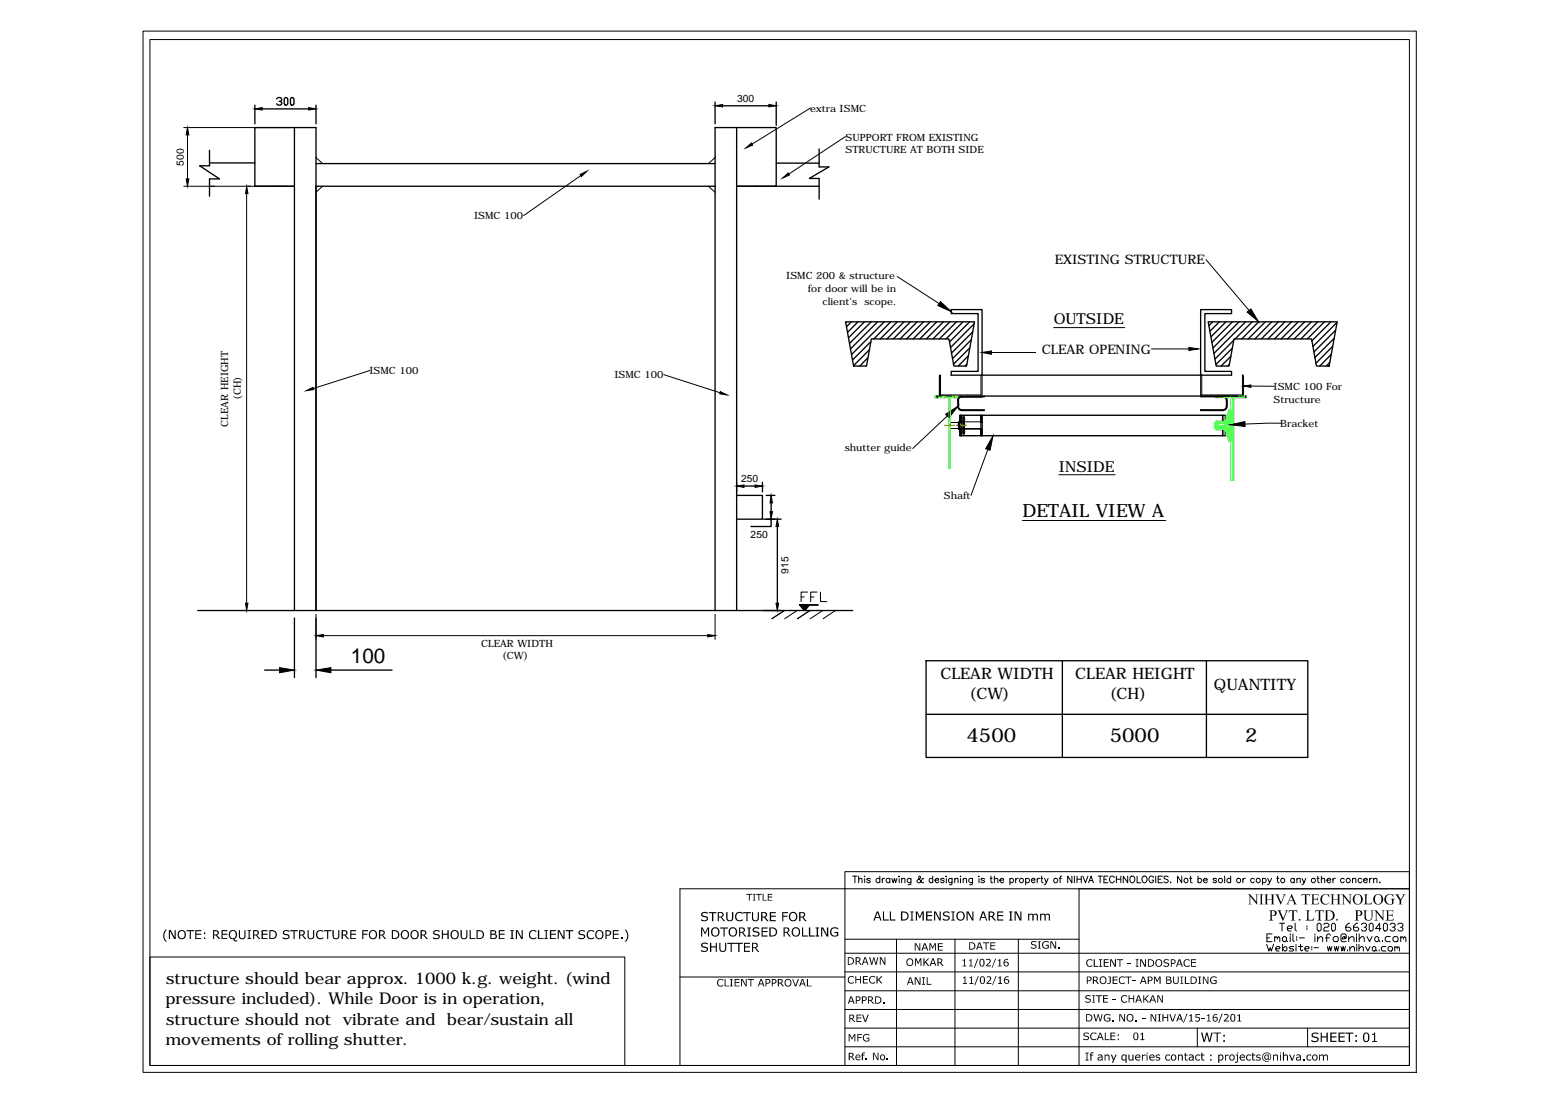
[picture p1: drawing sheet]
<svg xmlns="http://www.w3.org/2000/svg" width="297mm" height="210mm" viewBox="0 0 297 210" stroke-linecap="round" stroke-linejoin="round" font-family="sans-serif">
<defs><g id="words">
<text font-size="3.9" x="66.8" y="126.2">100</text>
<g font-size="3.7">
<text x="184" y="141.3">4500</text>
<text x="211.3" y="141.3">5000</text>
<text x="237.1" y="141.4">2</text>
</g>
<text font-size="3.5" x="194.7" y="98.4">DETAIL VIEW A</text>
<g font-size="3.1">
<text x="31.5" y="191.3">pressure included). While Door is in operation,</text>
<text x="31.6" y="187.5">structure should bear approx. 1000 k.g. weight. (wind</text>
<text x="31.6" y="195.2">structure should not</text>
<text x="65.3" y="195.2">vibrate and</text>
<text x="85.1" y="195.2">bear/sustain all</text>
<text x="31.5" y="199">movements of rolling shutter.</text>
</g>
<g font-size="3">
<text x="179.1" y="129.3">CLEAR WIDTH</text>
<text x="204.7" y="129.4">CLEAR HEIGHT</text>
<text x="231.2" y="131.4">QUANTITY</text>
<text x="184.5" y="133.1">(CW)</text>
<text x="211.3" y="133.1">(CH)</text>
</g>
<g font-size="2.9">
<text x="200.6" y="61.8">OUTSIDE</text>
<text x="201.6" y="89.8">INSIDE</text>
</g>
<g font-size="2.5">
<text x="200.8" y="50.4">EXISTING STRUCTURE</text>
<text x="198.3" y="67.4">CLEAR OPENING</text>
</g>
<g font-size="1.9">
<text x="140.3" y="19.4">300</text>
<text x="154.2" y="21.3">extra ISMC</text>
<text x="161" y="26.8">SUPPORT FROM EXISTING</text>
<text x="161" y="29.2">STRUCTURE AT BOTH SIDE</text>
<text x="35" y="31.5" transform="rotate(-90 35 31.5)">500</text>
<text x="90.3" y="41.8">ISMC 100</text>
<text x="149.7" y="53.2">ISMC 200 &amp; structure</text>
<text x="153.8" y="55.6">for door will be in</text>
<text x="156.6" y="58">client's</text>
<text x="164.6" y="58">scope.</text>
<text x="70.3" y="71.3">ISMC 100</text>
<text x="45.9" y="76.1" transform="rotate(-90 45.9 76.1)">(CH)</text>
<text x="117" y="72.1">ISMC 100</text>
<text x="242.5" y="74.3">ISMC 100 For</text>
<text x="242.5" y="76.7">Structure</text>
<text x="43.4" y="81.2" transform="rotate(-90 43.4 81.2)">CLEAR HEIGHT</text>
<text x="243.8" y="81.4">Bracket</text>
<text x="160.8" y="86">shutter guide</text>
<text x="141.1" y="91.9">250</text>
<text x="179.7" y="95.1">Shaft</text>
<text x="142.9" y="102.4">250</text>
<text x="150.1" y="109.3" transform="rotate(-90 150.1 109.3)">915</text>
<text x="91.6" y="123.2">CLEAR WIDTH</text>
<text x="95.6" y="125.6">(CW)</text>
</g>
</g></defs>
<!-- layer: 0 -->
<g fill="none" stroke="#000" stroke-width=".25">
<path d="M52.7 18.8l.2-.2h.5l.3 .2v.3l-.3 .2h-.3M53.4 19.3l.3 .3v.2l-.3 .2h-.5l-.2-.2M54.3 18.6h.3l.2 .2v1l-.2 .2h-.3l-.2-.2v-1zM55.5 18.6h.3l.2 .2v1l-.2 .2h-.3l-.2-.2v-1zM136.2 19.4v4.2M147.8 19.4v4.5M39.9 28.6v3h-1.9l3.8 2.5h-1.9v3.3M39.9 31h8.6M48.5 35.5h7.6M48.5 20v3.6M49.9 20.7h8.9M52.3 35.5h-3.8v-11.2h11.7v92"/>
<path d="M56.1 24.3v92M60.2 20v3.6M60.2 35.5h76M60.2 31.2h76M137.6 20.2h8.8M140.3 24.3v92M140.3 35.5h15.7M144 35.5h3.8v-11.2h-11.6v92M147.8 31.1h8.2M156 28.4v3.4h1.8l-3.7 2.2h1.9v3.9M181.1 59h5.9v12.5h-5.9v-.8h5.1v-11h-5.1zM228.6 59h5.9v.7h-5.1v11h5.1v.8h-5.9z"/>
<path d="M161 61.3h24.6l-1.6 8.4h-2.4l-.9-5.1h-14.8l-.9 5.1h-2.5zM162.1 61.3l-.9 .9M163.4 61.3l-2 2M164.6 61.3l-3 3M165 69.7h-.1M165.2 68.2l-1.5 1.5M165.5 66.6l-3 3M165.8 65.1l-3.5 3.5M165.9 61.3l-4.1 4.1M167.1 61.3l-5.2 5.2M168.4 61.3l-6.2 6.2M169.6 61.3l-3.2 3.3"/>
<path d="M170.9 61.3l-3.3 3.3M172.1 61.3l-3.2 3.3M173.4 61.3l-3.3 3.3M174.6 61.3l-3.2 3.3M175.9 61.3l-3.3 3.3M177.1 61.3l-3.2 3.3M178.4 61.3l-3.3 3.3M179.6 61.3l-3.2 3.3M180.9 61.3l-3.3 3.3M181.1 75.4h-2.7v.3M182.1 61.3l-3.2 3.3M182.3 77.4a.83 .83 0 0 0 .9 .8h4.2"/>
<path d="M182.4 76.3v1.1M182.5 77.4a.7 .7 0 0 0 .7 .7h4.2M182.5 76.3v1.1M182.8 75.6h4.2M183.2 75.4a.83 .83 0 0 0-.9 .9M183.4 79.4h.2v3.3h-.2zM183.4 79.8h-.6v2.5h.6M183.4 79.7h.2M183.4 61.3l-3.3 3.3M183.9 75.4h53.3v.3M184.1 69.3l-.4 .4M184.4 67.8l-1.9 1.9"/>
<path d="M184.6 61.3l-3.8 3.9M184.7 66.3l-3.2 3.1M184.9 64.7l-3.5 3.6M185.2 63.2l-4 4.1M185.5 61.7l-4.5 4.5M187 71.5h41.6M187.4 75.4v.2h-4.2a.7 .7 0 0 0-.7 .7M228.6 75.4v.2h4.2M230.1 61.3h24.5l-1.5 8.4h-2.4l-1-5.1h-14.7l-1 5.1h-2.4zM230.9 61.3l-.7 .7M232.2 61.3l-1.8 1.8M232.8 75.4a.83 .83 0 0 1 .9 .9"/>
<path d="M232.8 75.6a.7 .7 0 0 1 .7 .7M232.8 78.1h-4.2v.1h4.2M233.4 61.3l-2.8 2.8M233.5 77.4a.7 .7 0 0 1-.7 .7M233.5 76.3v1.1M233.7 77.4a.83 .83 0 0 1-.9 .8M233.7 76.3v1.1M234.1 69.4l-.3 .3M234.4 67.9l-1.9 1.8M234.6 66.3l-3.1 3.1M234.7 61.3l-3.9 3.9M234.9 64.8l-3.5 3.6"/>
<path d="M235.9 61.3l-4.9 5M237.2 61.3l-6 6M238.4 61.3l-3.2 3.3M239.7 61.3l-3.3 3.3M240.9 61.3l-3.2 3.3M242.2 61.3l-3.3 3.3M243.4 61.3l-3.2 3.3M244.7 61.3l-3.3 3.3M245.9 61.3l-3.2 3.3M247.2 61.3l-3.3 3.3M248.4 61.3l-3.2 3.3M249.7 61.3l-3.3 3.3"/>
<path d="M250.9 61.3l-3.2 3.3M252.2 61.3l-3.3 3.3M253.2 69l-.7 .7M253.4 61.3l-3.6 3.6M253.5 67.5l-2.2 2.2M253.8 66l-3.2 3.2M254.1 64.4l-3.7 3.7M254.3 62.9l-4.1 4.2M254.6 61.4l-4.6 4.6M140.3 94.4h4.9v4.5h-4.9M141.7 92.6h2.1M145.2 91.9v1.8"/>
<path d="M145.4 98.9h3.3M145.9 94.4h1.6M146.8 98.9v1.4h-3.8M146.8 95.8v1.7M182.5 80.5h1.1M182.5 81.6h1.1M182.5 81h.3M183.4 80.3h-.9v1.4h.9M183.4 80h.2M183.4 82.1h.2M183.4 82.4h.2M37.6 116.3h124.8"/>
<path d="M56.1 117.7v11.4M60.2 117.7v11.4M148 100.3v14.6M50.4 127.6h2.8M63 127.6h11.6M176.3 125.9h72.7v18.4h-72.7zM176.3 136.1h72.7M202.3 125.9v18.4M229.7 125.9v18.4"/>
</g>
<g fill="none" stroke="#000" stroke-width=".19">
<path d="M27.2 5.9h242.5v198.4h-242.5zM28.5 7.5h239.9v195.4h-239.9zM35 35.5h13.5M35 24.3h20.3M35.7 25.7v8.4M47 36.9v78M60.2 30l1.2 1.2M61.4 35.5l-1.2 1.1M110.6 33.4l-10.9 7.7M134.9 35.5l1.3 1.1M136.2 30l-1.3 1.2M154.3 20.6l-11.1 6.8"/>
<path d="M161.1 26.1h-.2l-10.7 7M170.8 52.7l8 5.1M229.6 49.4l8.2 9.7M70.5 70.6l-10.8 3.4M126.4 71.4l10.7 3.4M178 75.4h5.9M178.9 71.5v3.9M179.1 71.5v3.7h7.7v-3.7M180.4 79.2l-6.6 6.2M182.7 75.4v.3M182.8 79.1h50.5v3.9h-50.5zM182.8 79.1h50.5"/>
<path d="M182.9 79.1l-.1 .1M183 79.1l-.2 .2M183.1 79.1l-.3 .3M183.1 79.2l-.3 .3M183.1 79.3l-.3 .3M183.1 79.4l-.3 .3 .3-.2M183.1 79.5l-.3 .3M183.1 79.6l-.3 .3M183.1 79.7l-.3 .3M183.1 79.8l-.3 .3 .3-.2M183.1 79.9l-.3 .3M183.1 79.1v3.9"/>
<path d="M186.7 79.3l.3-.2v3.9M186.7 79.1v3.9l.3-.3M186.8 79.1h-.1M186.9 79.1l-.2 .1M187 79.1l-.3 .3M187 79.2l-.3 .3M187 79.3l-.3 .2M187 79.4l-.3 .2M187 79.4l-.3 .3M187 79.5l-.3 .3M187 79.6l-.3 .3M187 79.7l-.3 .2"/>
<path d="M187 79.7l-.3 .3M187 79.8l-.3 .3M187 79.9l-.3 .3M187 80l-.3 .2M187 71.5v3.9M188.8 67.1h8.4M200.6 62.4h13.6M219.3 66.5h7.1M228.6 71.6v3.8h8.2v-3.8M231.5 75.4v.3M231.5 75.6h1.8M232.8 79.1v1.2"/>
<path d="M232.9 79.1v1.2M236.6 71.4l.1 .2M236.6 71.4v3.8h-7.8v-3.8l-.2 .2M238.2 73.5l4.4 .1M182.8 83h50.5M182.8 80.3h3.9M182.8 81.7v.1M182.9 81.7l-.1 .2M183 81.7l-.2 .3M183.1 83h.1M183.1 80l-.3 .3M183.1 80.1l-.3 .2"/>
<path d="M183.1 80.2l-.2 .1M183.1 80.3h-.1M183.1 81.7l-.3 .3M183.1 81.8l-.3 .3M183.1 81.9l-.3 .3M183.1 82l-.3 .3M183.1 82.1l-.3 .3M183.1 82.2l-.3 .3M183.1 82.3l-.3 .3M183.1 82.4l-.3 .3M183.1 82.5l-.3 .3M183.1 82.6l-.3 .2"/>
<path d="M183.1 82.6l-.3 .3M183.1 82.7l-.3 .3M183.1 82.8l-.3 .2M183.1 82.9l-.2 .1M183.1 82.9l-.1 .1M183.1 80.5h-2.2v1.1h6.1l-.3 .3M186.7 82.3l.3-.3-.3 .3M186.8 81.6l-.1 .1M186.9 81.6l-.2 .1h-3.9M187 80l-.3 .3M187 80.1l-.3 .3M187 80.2l-.3 .3h.3"/>
<path d="M187 80.3l-.2 .2M187 80.3l-.1 .2M187 80.4v.1M187 81.7l-.3 .3M187 81.8l-.3 .3M187 81.9l-.3 .3M187 82.1l-.3 .3M187 82.2l-.3 .3M187 82.3l-.3 .3M187 82.4l-.3 .3M187 82.5l-.3 .3M187 82.6l-.3 .2"/>
<path d="M187 82.7l-.3 .2M187 82.8l-.2 .2M187 82.9l-.1 .1M187 83h.1M188.1 85.6l-3.2 8.8M194.7 99.1h27.3M201.6 90.4h10.7M232.8 81.8v1.2M232.9 81.8v1.2M244 80.6l-6.9 .2M46.3 116.3h11.8M60.2 117v4.8"/>
<path d="M136.2 117v4.8M149.4 116.3l-2.4 1.6M151.8 116.3l-2.4 1.6M152.2 115.2l.1 .1M152.2 115.2h1.9l-.9 1.1M152.2 115.2l1 1.1M152.3 115.3h.1M152.4 115.2l-.1 .2zM152.4 115.2v.2M152.4 115.4l.1-.2-.1 .2M152.5 115.4v-.2v.2M152.5 115.6l.2-.4-.1 .4"/>
<path d="M152.5 113.7h.6M152.6 115.7l.2-.5-.2 .5M152.6 115.2l-.1 .4 .1-.4-.1 .4 .1-.4-.1 .4 .1-.4-.1 .3M152.7 115.7l.2-.5-.2 .6M152.8 115.2l-.1 .5M152.8 115.8l.2-.6-.2 .7M152.8 115.9l.2-.7-.2 .7M152.9 115.2l-.1 .6zM152.9 115.9l.2-.7-.2 .8M153 116l.3-.8-.3 .9M153 115.2l-.2 .7M153 116.1l.3-.9-.3 .9"/>
<path d="M153 116.2l.3-1-.3 1M153.1 116.2l.2-1-.2 1M153.2 115.2l-.3 .8M153.2 116.3l.3-1.1-.3 1.1M153.2 116.2l.3-1-.3 1M153.3 116.2l.3-1-.3 1M153.4 115.2l-.3 1zM153.4 115.2l-.3 1M153.4 115.2l-.2 1zM153.5 115.2l-.3 1.1zM153.6 115.2l-.3 .9 .3-.9-.2 .8M153.6 115.9l.1-.7-.3 .8"/>
<path d="M153.6 115.9l.1-.7-.1 .7M153.6 115.8l.2-.6-.2 .6M153.7 115.7l.1-.5-.1 .5M153.8 112.8h-1.3v1.8M153.8 115.2l-.2 .6M153.8 115.7l.1-.5-.1 .5M153.8 115.6l.1-.4-.1 .4M153.9 115.2l-.2 .5zM153.9 115.5v-.3v.4M153.9 115.2v.2M153.9 115.4l.1-.2v.2M154.1 115.3l-.1 .1"/>
<path d="M154.2 116.3l-2.4 1.6M154.2 116.3l-2.3 1.6M154.4 113.7h.6M155.6 112.8h-1.2v1.8M156.2 112.8v1.8h1.3M156.6 116.3l-2.3 1.6M159.1 116.3l-2.4 1.6M61.6 121.1h73.2M160.9 166h107.5v3.3h-107.5zM160.9 178.9h44.6M162.4 166.9h.8M162.8 166.9v1.2"/>
<path d="M163.5 167.5l.3-.2h.3v.8M163.5 166.9v1.2M164.6 166.9h.1zM164.6 167.3v.8M165.7 167.5l-.2-.2-.5 .2 .7 .4a.37 .37 0 0 1-.3 .3 .37 .37 0 0 1-.4-.3M167.5 167.5a.4 .4 0 0 0-.6-.1 .4 .4 0 0 0 0 .6 .4 .4 0 0 0 .6-.1M167.5 166.9v1.2M168 167.3v.8M168.5 167.3h-.3l-.2 .3M169.4 167.5a.4 .4 0 0 0-.6-.1 .4 .4 0 0 0 0 .6 .4 .4 0 0 0 .6-.1M169.4 167.3v.8M169.8 167.3l.3 .8 .2-.8 .2 .8 .3-.8"/>
<path d="M170.7 178.9v24M171.1 166.9h.2zM171.2 167.3v.8M171.7 167.5l.3-.2h.3v.8M171.7 167.3v.8M173.5 167.3l-.1 1.1-.5 .1M173.5 167.5a.4 .4 0 0 0-.6-.1 .4 .4 0 0 0 0 .6 .4 .4 0 0 0 .6-.1M175.8 167.4l-.2-.1-.5 .8h-.2l-.3-.2 .1-.3 .5-.3 .1-.3-.2-.1-.2 .1 .1 .3 .6 .8 .2-.1M177.6 167.5a.38 .38 0 0 0-.6-.1 .38 .38 0 0 0 0 .6 .38 .38 0 0 0 .6-.1M177.6 166.9v1.2M178 167.6h.7v-.1a.4 .4 0 0 0-.5-.1 .4 .4 0 0 0 0 .6 .4 .4 0 0 0 .5-.1M179.8 167.5l-.3-.2h-.3l-.1 .2 .6 .3 .1 .1a.38 .38 0 0 1-.6 .2l-.1-.2"/>
<path d="M180.1 166.9h.1zM180.2 167.3v.8M181.3 167.3l-.1 1.1-.4 .1M181.3 167.5a.38 .38 0 0 0-.6-.1 .38 .38 0 0 0 0 .6 .38 .38 0 0 0 .6-.1M181.8 167.5l.3-.2h.3v.8M181.8 167.3v.8M181.8 178.9v24M182.9 166.9v.1zM182.9 167.3v.8M183.4 167.5l.3-.2h.3v.8M183.4 167.3v.8M185.2 167.3l-.1 1.1-.5 .1"/>
<path d="M185.2 167.5a.4 .4 0 0 0-.6-.1 .4 .4 0 0 0 0 .6 .4 .4 0 0 0 .6-.1M186.3 166.9h.2zM186.4 167.3v.8M187.5 167.5l-.3-.2-.4 .2 .7 .4a.37 .37 0 0 1-.4 .3 .37 .37 0 0 1-.3-.3M188.5 167.3h.4M188.7 166.9v1v.2h.3M189.3 167.5l.3-.2h.3l.1 .8M189.3 166.9v1.2M190.4 167.6h.7v-.1a.4 .4 0 0 0-.6-.1 .4 .4 0 0 0 0 .6 .4 .4 0 0 0 .6-.1M192.3 167.5a.4 .4 0 0 1 .6-.1 .4 .4 0 0 1 0 .6 .4 .4 0 0 1-.6-.1M192.3 167.3v1.2M193.4 167.3v.8"/>
<path d="M193.9 167.3h-.3l-.2 .3M193.9 178.9v24M195.3 167.5a.4 .4 0 0 1 .6-.1 .4 .4 0 0 1 0 .6 .4 .4 0 0 1-.6-.1M195.3 167.3v1.2M196.4 167.6h.7a.37 .37 0 0 0-.6-.3 .37 .37 0 0 0-.1 .6 .34 .34 0 0 0 .4 .3 .34 .34 0 0 0 .3-.3M197.5 167.3v.8M198 167.3h-.3l-.2 .3M198.2 167.3h.4M198.3 166.9v1l.1 .2h.2M198.9 167.3l.3 .8 .4-.8M199.2 168.1l-.4 .4M201.7 167.3h.4"/>
<path d="M202.2 166.9h-.3v.2v1M204.1 166.9v1.2l-.8-1.2v1.2M204.6 166.9v1.2M205.1 166.9v1.2M205.1 167.5h.8M205.9 166.9v1.2M206.2 166.9l.5 1.2 .5-1.2M207.3 168.1l.4-1.2 .5 1.2M207.4 167.7h.6M209.1 166.9h.8M209.5 166.9v1.2M210.2 167.5h.5"/>
<path d="M211 166.9h-.8v1.2h.8M212.2 167.2a.48 .48 0 0 0-.5-.3 .48 .48 0 0 0-.4 .4v.3a.48 .48 0 0 0 .3 .5 .48 .48 0 0 0 .6-.3M212.6 167.5h.8M212.6 166.9v1.2M213.4 166.9v1.2M214.7 166.9v1.2l-.8-1.2v1.2M215.4 166.9a.62 .62 0 0 1 .7 .6 .62 .62 0 0 1-.6 .6 .8 .8 0 0 1-.1-1.2zM216.5 166.9v1.2h.7M217.6 167l.1-.1a.59 .59 0 0 1 .7 .6 .59 .59 0 0 1-.7 .6l-.3-.5zM219.6 167.2a.46 .46 0 0 0-.5-.3 .46 .46 0 0 0-.3 .4v.3a.45 .45 0 0 0 .4 .6 .45 .45 0 0 0 .4-.6h-.3M220.1 166.9v1.2M220.5 167.5h.5"/>
<path d="M221.3 166.9h-.8v1.2h.8M222.4 167l-.3-.1-.5 .1 .1 .3 .5 .2 .2 .3a.43 .43 0 0 1-.3 .4 .43 .43 0 0 1-.5-.3M222.9 168.1h.1zM225 166.9v1.2l-.8-1.2v1.2M226.5 167.3h.4M226.7 166.9v1l.1 .2h.2M228.1 167.5a.4 .4 0 0 1 .6-.1 .4 .4 0 0 1 0 .6 .4 .4 0 0 1-.6-.1M228.1 166.9v1.2M229.2 167.6h.7a.4 .4 0 0 0-.7-.2 .4 .4 0 0 0 .1 .7 .34 .34 0 0 0 .6-.2M231.6 167.5l-.2-.2h-.4v.2l.6 .3v.3a.38 .38 0 0 1-.6-.2M233.2 166.9v1.2M234.3 167.5a.4 .4 0 0 0-.6-.1 .4 .4 0 0 0 0 .6 .4 .4 0 0 0 .6-.1"/>
<path d="M234.3 166.9v1.2M236.7 167.3v.8M237.1 167.3h-.3l-.1 .3M238.8 167.5a.38 .38 0 0 0-.5-.1 .38 .38 0 0 0 0 .6 .38 .38 0 0 0 .5-.1M240.4 167.5a.4 .4 0 0 1 .6-.1 .4 .4 0 0 1 0 .6 .4 .4 0 0 1-.6-.1M240.4 167.3v1.2M241.2 179.9l.4 1.2 .3-.6 .2 .6 .4-1.2M241.2 178.6h.5M241.4 167.3l.3 .8 .4-.8M241.7 168.1l-.2 .4h-.2M242.2 177.9h-1v1.5h1M242.7 178.6l.3-.2 .2 .2v.3"/>
<path d="M242.7 178.4v1M243.1 167.3h.4M243.2 178.6l.3-.2 .2 .2v.8M243.3 166.9v1l.3 .2M243.6 175.9h1M244.1 175.9v1.4M244.2 178.6l.2-.2h.3l.3 .2v.5l-.3 .3h-.3l-.2-.3zM244.2 179.9v1.2M245 179.1l.2 .3M245.1 176.9h.7l.3-.3-.3-.2h-.4l-.3 .2v.5l.3 .2h.4M245.7 177.9v.2M245.7 178.4v1"/>
<path d="M246.2 177.9v1.2l.2 .3M246.4 167.5a.38 .38 0 0 0-.5-.1 .38 .38 0 0 0 0 .6 .38 .38 0 0 0 .5-.1M246.4 167.3v.8M246.6 175.9v1.2l.3 .2M246.8 179.9v.2M246.9 178.4v.2M246.9 178.9v.2M246.9 167.5l.3-.2h.3l.1 .8M246.9 167.3v.8M247.4 178.6h1M247.6 179.9v1l.2 .2 .2-.2M247.9 167.3l.4 .8 .3-.8"/>
<path d="M248.3 168.1l-.4 .4M248.8 176.4v.2M248.8 176.9v.2M250.4 177.9v.2M250.4 178.4v1M250.8 167.3h.4M250.9 178.9l.5-.5h.2l.3 .2v.8M250.9 178.4v1M250.9 166.9v1l.3 .2M251.1 175.9h.2l.3 .2v1l-.3 .2h-.2l-.3-.2v-1zM251.6 167.5l.3-.2h.3v.8M251.6 166.9v1.2"/>
<path d="M252.1 176.1l.2-.2h.5l.2 .2v.3l-.2 .2h-.5l-.2 .3v.4h.9M252.4 178.6h.7M252.7 167.6h.7a.4 .4 0 0 0-.7-.2 .4 .4 0 0 0 .1 .7 .34 .34 0 0 0 .6-.2M253.3 178.1l-.2-.2h-.2l-.3 .2v1.3M253.8 175.9h.2l.3 .2v1l-.3 .2h-.2l-.3-.2v-1zM253.8 167.3v.8M254.1 178.4h.5l.2 .2v.5l-.2 .3h-.5l-.3-.3v-.5zM254.3 167.3h-.3l-.2 .3M256 167.5a.4 .4 0 0 0-.6-.1 .4 .4 0 0 0 0 .6 .4 .4 0 0 0 .6-.1M256.1 178.6l-.3 .3h-.2v-.3l.2-.2h.3v.5l.2-.3v-.5l-.2-.2h-.5l-.3 .2v1l.3 .3h.7M256.8 178.9l.5-.5h.3l.2 .2v.8M256.8 178.4v1"/>
<path d="M257 175.9h-.2l-.5 .5v.7l.2 .2h.5l.2-.2v-.2l-.2-.3h-.7M257.5 167.5l.3-.2h.3l.1 .8M257.5 167.3v.8M258.3 177.9v.2M258.3 178.4v1M258.3 179.9v.2M258.5 175.9h-.3l-.5 .5v.7l.3 .2h.5l.2-.2-.2-.5h-.8M258.8 179.9v1.2M258.8 178.9l.5-.5h.3l.2 .2v.8M258.8 177.9v1.5M259.2 176.1l.3-.2h.5l.2 .2v.3l-.2 .2h-.3M259.3 167.5a.4 .4 0 0 0-.6-.1 .4 .4 0 0 0 0 .6 .4 .4 0 0 0 .6-.1"/>
<path d="M259.6 167.6h.8a.4 .4 0 0 0-.7-.2 .4 .4 0 0 0 .1 .7 .34 .34 0 0 0 .6-.2M260 176.6l.2 .3-.2 .4h-.5l-.3-.2M260.3 178.4l.5 1 .5-1M260.7 176.1l.3-.2h.2l.3 .2v1l-.3 .2h-.2l-.3-.2zM260.8 167.3v.8M261.3 167.3h-.3l-.2 .3M261.5 167.5l.3-.2h.3l.1 .8M261.5 167.3v.8M261.8 178.6l.2-.2h.3l.2 .2v.5l-.2 .3h-.3l-.2-.3zM262.5 179.1l.3 .3M262.7 168h.1M262.9 176.9h-1l.8-1v1.4"/>
<path d="M263.2 179.1v.3M263.7 175.9h.2l.3 .2v1l-.3 .2h-.2l-.3-.2v-1zM264.7 176.1l.2-.2h.5l.3 .2v.3l-.3 .2h-.3M264.7 178.4h-.7l-.2 .2v.5l.2 .3h.7M265.2 178.6l.3-.2h.5l.2 .2v.5l-.2 .3h-.5l-.3-.3zM265.4 176.6l.3 .3v.2l-.3 .2h-.5l-.2-.2M266.2 176.1l.2-.2h.5l.2 .2v.3l-.2 .2h-.3M266.7 178.6l.3-.2 .2 .2v.3M266.7 178.4v1M266.9 176.6l.2 .3v.2l-.2 .2h-.5l-.2-.2M267.2 178.6l.3-.2 .2 .2v.8M268.4 169.3v33.6"/>
<path d="M268.4 169.3h-62.9v33.6M28.5 182.3h90.5v20.6h-90.5zM129.5 186.1h31.4M160.9 192.3h107.5M160.9 188.7h107.5M160.9 185.1h107.5M160.9 181.6h107.5M160.9 195.8h107.5M160.9 199.4h107.5M228 195.8v3.6M242.9 180.7h.7l.2-.2-.2-.2h-.5l-.2 .2v.4l.2 .2h.5M244.2 180.7l.4-.4 .4 .2v.4l-.2 .2h-.2z"/>
<path d="M246.4 180.3h-.7l-.2 .2 .2 .2h.4l.3 .2-.3 .2h-.6M246.8 180.3v.8M247.2 180.3h.8M248.5 180.7h.6l.2-.2-.2-.2h-.4l-.2 .2v.4l.2 .2h.4M249 195.8v3.6M249.8 180.3v.2M249.8 180.7v.2M250.2 180.5h.9M252.7 180.3l.3 .8 .2-.8 .2 .8 .2-.8M254.1 180.3l.2 .8 .2-.8 .2 .8 .2-.8M255.3 180.3l.2 .8 .2-.8 .3 .8 .2-.8M256.6 180.9v.2"/>
<path d="M257 180.7l.4-.4h.3l.2 .2v.6M257 180.3v.8M258.3 180.3v.8M258.8 180.7l.4-.4h.2l.2 .2v.6M260 180.3l.4 .8 .5-.8M261.3 180.5l.2-.2h.3l.2 .2v.4l-.2 .2h-.3l-.2-.2zM262 180.9l.2 .2M262.6 180.9v.2M263.9 180.3h-.7l-.2 .2v.4l.2 .2h.7M264.3 180.5l.2-.2h.4l.2 .2v.4l-.2 .2h-.4l-.2-.2zM265.6 180.5l.2-.2 .2 .4M265.6 180.3v.8"/>
<path d="M266 180.5l.2-.2 .3 .2v.6M160.9 202.9v-33.6h-31.4v33.6h138.9"/>
<circle cx="194.5" cy="167.7" r=".4"/>
<circle cx="201" cy="167.7" r=".41"/>
<circle cx="225.8" cy="167.7" r=".4"/>
<circle cx="232.4" cy="167.7" r=".41"/>
<circle cx="235.9" cy="167.7" r=".41"/>
<circle cx="239.6" cy="167.7" r=".41"/>
<circle cx="244.3" cy="167.7" r=".4"/>
<circle cx="250.1" cy="167.7" r=".41"/>
<circle cx="256.7" cy="167.7" r=".4"/>
</g>
<g fill="#000" stroke="#000" stroke-width=".19">
<path d="M136.2 20.2l1.4-.3v.5zM146.4 19.9l1.4 .3-1.4 .2zM35.4 34.1h.6l-.3 1.4zM35.7 24.3l.3 1.4h-.6zM47 35.5l.2 1.4h-.4zM48.5 20.7l1.4-.2v.5zM58.8 20.5l1.4 .2-1.4 .3zM110.5 33.2l1.3-.6-1.1 1zM142 28.2l1.1-1 .2 .4zM149 33.9l1.1-1 .2 .4zM179.1 57.4l2 2-2.5-1.2zM237.5 59.4l.7-.6 1.4 2.5z"/>
<path d="M58.3 74.4l1.3-.6 .1 .4zM137.2 74.6l1.2 .6-1.4-.2zM180.1 78.9l2.3-1.5-1.7 2.2zM187 67.1l1.8-.3v.7zM226.4 66.2l1.8 .3-1.8 .3zM236.8 73.5l1.4-.2v.5zM140.3 92.6l1.4-.2v.4zM143.8 92.4l1.4 .2-1.4 .2zM146.8 94.4l.3 1.4h-.5zM146.6 97.5h.5l-.3 1.4zM189.1 83l-.6 2.8-.8-.3zM234.3 80.9l2.7-.6 .1 .9z"/>
<path d="M46.8 114.9h.4l-.2 1.4zM148 98.9l.3 1.4h-.5zM147.8 114.9h.5l-.3 1.4zM53.2 127.2l2.9 .4-2.9 .5zM60.2 121.1l1.4-.2v.4zM60.2 127.6l2.8-.4v.9zM134.8 120.9l1.4 .2-1.4 .2z"/>
</g>
<g fill="#000">
<path d="M31.4 177.2l.4-.1-.5 .8v.7l.5 .8-.4-.1-.3-.8v-.8zM32.1 177.2h.4l.7 1.4v-1.4h.3v1.7h-.3l-.8-1.5v1.5h-.3zM35.5 177.2h1.5v.2h-.7v1.5h-.2v-1.5h-.6zM37.2 177.2h1.1v.2h-.9v.4h.9v.3h-.9v.6h.9v.2h-1.1zM42.2 177.2h1.1v.2h-.9v.4h.9v.3h-.9v.6h.9v.2h-1.1zM45.5 177.2h.2v1.2l.3 .3 .4-.1 .1-.2v-1.2h.3v1.3l-.3 .3-.6 .1-.3-.2zM47.1 177.2h.7v.1h-.2v1.4h.2v.2h-.7v-.2h.2v-1.4h-.2zM49.8 177.2h1.1v.2h-.8v.4h.8v.3h-.8v.6h.8v.2h-1.1zM53.9 177.4l.3-.2h.6h.3v.3l-.6-.2a.32 .32 0 0 0-.4 .4 .32 .32 0 0 0 .4 .2l.6 .2v.5l-.4 .3-.9-.1v-.3l.6 .2 .4-.1a.29 .29 0 0 0 0-.4 .29 .29 0 0 0-.3-.1l-.6-.3zM55.3 177.2h1.4v.2h-.6v1.5h-.2v-1.5h-.6zM58.6 177.2h.2v1.1a.43 .43 0 0 0 .4 .4 .43 .43 0 0 0 .4-.5v-1h.2v1.3l-.1 .2-.3 .2-.7-.1-.1-.3zM60.4 177.4l.3-.2 .9 .1v.2l-.8-.2-.2 .2-.2 .3v.5l.3 .3 .6 .1 .3-.2v.3l-.8 .1-.5-.3-.1-.8z"/>
<path d="M61.7 177.2h1.4v.2h-.6v1.5h-.2v-1.5h-.6zM63.3 177.2h.3v1a.43 .43 0 0 0 .4 .5 .43 .43 0 0 0 .4-.5v-1h.2v1.4l-.4 .3-.6-.1-.3-.5zM66.7 177.2h1.1v.2h-.9v.4h.9v.3h-.9v.6h.9v.2h-1.1zM69 177.2h1.1v.2h-.9v.4h.7v.3h-.7v.8h-.2zM82.5 177.4l.3-.2h.6h.3v.3l-.6-.2a.32 .32 0 0 0-.4 .4 .32 .32 0 0 0 .5 .2l.5 .2v.5l-.4 .3-.9-.1v-.3l.4 .2h.4a.26 .26 0 0 0 .3-.2 .26 .26 0 0 0-.3-.3l-.7-.4zM84.1 177.2h.2v.6h.9v-.6h.2v1.7h-.2v-.8h-.9v.8h-.2zM87.7 177.2h.2v1a.43 .43 0 0 0 .5 .5 .43 .43 0 0 0 .4-.5v-1h.2l-.1 1.4-.3 .3h-.6l-.3-.5zM89.4 177.2h.2v1.5h.9v.2h-1.1zM95 177.2h1.1v.2h-.9v.4h.9v.3h-.9v.6h.9v.2h-1.1zM97.2 177.2h.6v.1h-.2v1.4h.2v.2h-.6v-.2h.2v-1.4h-.2zM98.2 177.2h.4l.7 1.4v-1.4h.2v1.7h-.3l-.8-1.5v1.5h-.2zM100.8 177.5l.5-.3 .8 .1v.2l-.7-.2-.4 .3-.1 .2v.4l.2 .4 .4 .1 .6-.2v.2l-.4 .2-.6-.1-.4-.4z"/>
<path d="M102.4 177.2h.3v1.5h.8v.2h-1.1zM103.6 177.2h.7v.1h-.2v1.4h.2v.2h-.7v-.2h.3v-1.4h-.3zM104.7 177.2h1.1v.2h-.8v.4h.8v.3h-.8v.6h.8v.2h-1.1zM106.2 177.2h.3l.8 1.4v-1.4h.2v1.7h-.3l-.8-1.5v1.5h-.2zM107.7 177.2h1.4v.2h-.5v1.5h-.3v-1.5h-.6zM110.2 177.4l.3-.2h.6h.3v.3l-.5-.2-.3 .1a.28 .28 0 0 0-.2 .4 .28 .28 0 0 0 .4 .1l.6 .2v.4l-.1 .2-.3 .2-.9-.1v-.3l.7 .2a.3 .3 0 0 0 .4-.4 .3 .3 0 0 0-.5-.2l-.4-.1zM111.9 177.4l.3-.2 .9 .1v.2l-.7-.2-.5 .5v.5l.3 .3 .3 .1 .6-.2v.3l-.8 .1-.4-.3-.2-.7zM116.7 177.2h1.1v.2h-.9v.4h.9v.3h-.9v.6h.9v.2h-1.1zM118.2 178.6h.3v.3h-.3zM118.9 177.1h.3l.2 .1 .2 .9v.5l-.4 .8-.3-.1 .5-.5v-.8l-.2-.6zM133.6 173.9l.4-.2h.4l.4 .1v.3l-.5-.2a.32 .32 0 0 0-.6 .2 .32 .32 0 0 0 .5 .4h.2a.55 .55 0 0 1 .3 .8 .55 .55 0 0 1-.8 .2l-.4-.1v-.4l.8 .3a.33 .33 0 0 0 .2-.5l-.9-.3zM133.5 176.7h.3l.5 .9 .4-.9h.3v1.7h-.2v-1.5l-.5 1h-.1l-.5-1v1.5h-.2z"/>
<path d="M135 173.7h1.4v.2h-.6v1.6h-.2v-1.6h-.6zM137.1 176.7h1.5v.2h-.6v1.5h-.2v-1.5h-.7zM138.3 173.7h.2v1.3l.3 .3 .5-.2 .1-1.4h.2v1.2l-.1 .3-.3 .3h-.5l-.3-.2zM138.5 179.6h1.5v.2h-.7v1.5h-.2v-1.5h-.6zM140.2 173.9l.4-.2 .8 .2v.2l-.4-.2h-.5l-.3 .6v.4l.3 .3 .4 .1 .5-.3v.3l-.9 .2-.4-.3-.1-.9zM140 179.6h1.4v.2h-.6v1.5h-.2v-1.5h-.6zM142.3 176.7h.7v.1h-.2v1.4h.2v.2h-.7v-.2h.2v-1.4h-.2zM141.5 173.7h1.5v.2h-.7v1.6h-.2v-1.6h-.6zM142.1 170.3h1.1v.1h-.4v1.1h-.2v-1.1h-.5zM143.4 170.3h.4l-.1 .1v1l.1 .1h-.4v-.1h.1v-1h-.1zM143.2 173.7h.2v1.3l.3 .3a.41 .41 0 0 0 .5-.5l.1-1.1h.2l-.1 1.5-.3 .3-.7-.1-.2-.3zM143.4 176.9l.3-.3h.5l.3 .1v.3l-.5-.2a.32 .32 0 0 0-.5 .3 .32 .32 0 0 0 .5 .3l.6 .3v.3l-.2 .3-1 .1-.1-.4 .6 .2a.34 .34 0 0 0 .5-.4 .34 .34 0 0 0-.5-.2l-.5-.2z"/>
<path d="M143.9 170.3h1.1v.1h-.4v1.1h-.2v-1.1h-.5zM145.2 170.3h.2v1.1h.6v.1h-.8zM145 176.7h1.1v.2h-.9v.4h.9v.2h-.9v.7h.9v.2h-1.1zM146.2 170.3h.8v.1h-.6v.4h.6v.1h-.6v.5h.6v.1h-.8zM146.6 173.7h1.1v.2h-.9v.5h.9v.2h-.9v.7h.9v.2h-1.1zM148.9 173.7h1.1v.2h-.8v.5h.7v.2h-.7v.9h-.3zM152.7 176.7h.2v1.5h.9v.2h-1.1zM154 176.7h.3v1.5h.8v.2h-1.1zM155.3 176.7h.7v.1h-.2v1.4h.2v.2h-.7v-.2h.2v-1.4h-.2zM156.4 176.7h.3l.8 1.4v-1.4h.2v1.7h-.3l-.8-1.6v1.6h-.2zM158.3 176.9l.4-.3 .9 .2v.2l-.4-.2-.6 .1-.3 .3 .1 .7 .4 .3 .6-.1v-.4h-.5v-.2h.7v.8l-1 .1-.4-.3-.2-.8zM168.1 173.6h.2v1.5h.9v.2h-1.1z"/>
<path d="M169.4 173.6h.2v1.5h.9v.2h-1.1zM173.3 173.6h.7v.2h-.2v1.4h.2v.1h-.7v-.1h.2v-1.4h-.2zM174.4 173.6h.3l.4 1 .5-1h.3v1.7h-.2v-1.4l-.5 1h-.1l-.5-1v1.4h-.2zM176.3 173.6h1.2v.2h-.9v.5h.9v.2h-.9v.6h.9v.2h-1.2zM177.9 173.6h.3l.7 1.4v-1.4h.2v1.7h-.2l-.8-1.5v1.5h-.2zM179.6 173.8l.3-.2h.6l.3 .1v.3l-.7-.2a.29 .29 0 0 0-.3 .2 .29 .29 0 0 0 .2 .3l.5 .1a.55 .55 0 0 1 .2 .8 .55 .55 0 0 1-.8 .1h-.4v-.3l.7 .2a.32 .32 0 0 0 .4-.4 .32 .32 0 0 0-.5-.2l-.1-.1a.46 .46 0 0 1-.4-.2 .46 .46 0 0 1 0-.5zM181.1 173.6h.7v.2h-.2v1.4h.2v.1h-.7v-.1h.3v-1.4h-.3zM184 173.6h.4l.7 1.4v-1.4h.2v1.7h-.2l-.9-1.5v1.5h-.2zM187.2 179.5h1.2v.2h-.6v1.2h-.1v-1.2h-.5zM189.9 173.6h1.1v.2h-.9v.5h.9v.2h-.9v.6h.9v.2h-1.1zM192.1 173.6h.7v.2h-.2v1.4h.2v.1h-.7v-.1h.2v-1.4h-.2zM193.2 173.6h.4l.7 1.4v-1.4h.2v1.7h-.3l-.8-1.5v1.5h-.2z"/>
<path d="M195.8 174h.2v.2l.2-.2h.4a.27 .27 0 0 0 .2 .2 .27 .27 0 0 0 .3-.2h.3l.2 .3v1h-.2v-.8a.29 .29 0 0 0-.2-.2 .29 .29 0 0 0-.3 0l-.1 .1v.9h-.2v-.7a.32 .32 0 0 0-.2-.4 .32 .32 0 0 0-.4 .2v.9h-.2zM198 174h.3v.2l.2-.2h.3a.34 .34 0 0 0 .6 0h.3l.2 .3v1h-.2v-.8a.29 .29 0 0 0-.2-.2 .29 .29 0 0 0-.3 0l-.1 .1v.9h-.2v-.8a.31 .31 0 0 0-.3-.3 .31 .31 0 0 0-.3 .2v.9h-.3zM237.5 170.3h.6l1.1 1.5v-1.3l-.2-.2h.7l-.3 .3v1.7l-1.3-1.6v1.4l.2 .2h-.7l.3-.2v-1.5zM239.7 170.3h.9l-.3 .3v1.4l.3 .3h-.9l.3-.2v-1.6zM240.7 170.3h.8l-.2 .2v.7h.9v-.7l-.3-.2h.8l-.2 .2v1.6l.2 .2h-.8l.3-.2v-.8h-.9v.8l.2 .2h-.8l.3-.2v-1.6zM242.8 170.3h.8l-.2 .1v.2l.5 1.3 .5-1.3v-.2l-.1-.1h.6l-.3 .2-.7 1.8-.9-1.8zM243.2 173.4h.8l-.2 .1v.2l.6 1.2 .5-1.2v-.2l-.2-.1h.6l-.3 .3-.7 1.7-.8-1.8zM245.4 173.4h1.6v.5l-.1-.3-.5-.1v1.7l.2 .1h-.8l.3-.1v-1.7h-.5l-.2 .4zM247.8 170.3h1.6v.5l-.2-.3h-.4v1.6l.2 .2h-.8l.3-.2v-1.6h-.5l-.2 .3zM249.6 170.3h1.5v.5l-.3-.4h-.7v.8h.7l.1-.3v.7l-.1-.3h-.7v.8l.7 .1 .4-.4-.1 .5h-1.5l.3-.2v-1.6zM248.6 173.4h.9l-.4 .3v1.3l.2 .2h.7l.3-.4-.2 .5h-1.5l.3-.1v-1.6zM250.5 173.4h1.5l.1 .5-.2-.3-.5-.1v1.7l.2 .1h-.8l.3-.1v-1.7h-.2a.28 .28 0 0 0-.3 .1 .28 .28 0 0 0-.1 .3z"/>
<path d="M251.6 170.7l.4-.4h.7l.2 .1 .2-.1v.6l-.4-.5h-.4l-.4 .2-.2 .5 .1 .7 .3 .3 .6 .1 .4-.4v.2l-.5 .3h-.5l-.4-.2-.3-.7zM253.3 170.3h.8l-.3 .2v.7h.9v-.7l-.2-.2h.8l-.3 .2v1.6l.3 .2h-.8l.2-.2v-.8h-.9v.8l.3 .2h-.8l.3-.2v-1.6zM255.3 170.3h.5l1.2 1.5v-1.3l-.2-.2h.6l-.3 .3v1.7l-1.3-1.6v1.4l.3 .2h-.6l.2-.2v-1.5zM259.5 173.4h.9l-.3 .3v.9l.1 .4 .3 .3 .3-.1 .4-.3v-1.4l-.3-.1h.7l-.3 .1v1.4l-.3 .4-.6 .1-.5-.3-.1-1.5zM259.6 170.3h.9l-.3 .2v1.5l.8 .1 .3-.4-.2 .6h-1.5l.3-.3v-1.4v-.2zM261.6 173.4h.5l1.2 1.4v-1.3l-.3-.1h.7l-.3 .2v1.7l-1.3-1.5v1.4l.3 .1h-.7l.3-.1v-1.5zM263.8 173.4h1.5v.4l-.2-.3h-.8v.7h.7l.1-.2v.7l-.2-.3h-.6v.8h.8l.3-.4-.1 .5h-1.5l.3-.2v-1.5zM263.9 170.6l.4-.3h1v.6l-.4-.5-.6 .1-.3 .3-.1 .7 .3 .5 .7 .2 .2-.1v-.7l-.3-.2h.8l-.2 .1-.1 .9-1 .1-.5-.4-.2-.7zM265.6 170.3h.9l-.3 .1v.2l.5 .7 .5-.7-.2-.3h.6l-.3 .3-.5 .9v.7l.3 .1h-.9l.3-.2v-.6l-.6-1zM133.6 179.7l.4-.2h.4l.4 .2v.2l-.5-.2a.34 .34 0 0 0-.6 .3 .32 .32 0 0 0 .5 .3h.2a.55 .55 0 0 1 .3 .8 .55 .55 0 0 1-.8 .2l-.4-.1v-.3l.6 .2a.33 .33 0 0 0 .5-.3 .33 .33 0 0 0-.5-.2l-.6-.3zM135.2 179.6h.2v.7h.9v-.7h.2v1.7h-.2v-.8h-.9v.8h-.2zM136.6 186.7l.6-.3 .5 .2v.2l-.4-.2-.4 .1-.2 .5 .3 .5h.4l.3-.1v.2l-.3 .1-.6-.1-.3-.4z"/>
<path d="M137 179.6h.2v1.3l.3 .2 .5-.2 .1-1.3h.2v1.3l-.2 .3-.8 .1-.2-.2-.1-.2zM138 186.5h.1v1.2h.8v.2h-.9zM139 186.5h.5v.1h-.1v1.1h.1v.2h-.5v-.2h.2v-1.1h-.2zM139.9 186.5h.9v.1h-.7v.4h.7v.2h-.7v.5h.7v.2h-.9zM141.1 186.5h.3l.6 1.1v-1.1h.2v1.4h-.2l-.7-1.3v1.3h-.2zM141.7 179.6h1.1v.2h-.9v.5h.9v.2h-.9v.6h.9v.2h-1.1zM142.4 186.5h1.2v.1h-.5v1.3h-.2v-1.3h-.5zM150.8 186.5h.2l.5 1.2 .4-1.2h.2l-.5 1.4h-.2zM153.6 186.5h.3v1.2h.6v.2h-.9zM161.5 186.2l.5-.3 .6 .1v.3l-.4-.2h-.3l-.3 .5 .3 .6h.4l.3-.2-.1 .3-.6 .1-.3-.2-.2-.3zM161.6 197h.3l.3 .7 .4-.7h.3v1.4h-.2v-1.3l-.4 .9-.5-.9v1.3h-.2zM162.9 185.9h.1v.6h.8v-.6h.1v1.4h-.1v-.7h-.8v.7h-.1z"/>
<path d="M163.1 193.3h.9v.1h-.7v.4h.7v.2h-.7v.5h.7v.1h-.9zM163.3 197h.8v.1h-.7v.4h.7v.2h-.7v.7h-.1zM164.3 185.9h.9v.2h-.7v.4h.7v.1h-.7v.6h.7v.1h-.9zM164.1 193.3h.3l.4 1.2 .4-1.2h.2l-.5 1.3h-.3zM164.4 197.1l.4-.2 .7 .2v.2l-.3-.2h-.4l-.3 .4 .1 .5 .3 .2h.5v-.4h-.4v-.1h.5v.6l-.6 .1-.5-.3-.1-.5zM165.6 186.1l.4-.2 .6 .1v.3l-.6-.2-.3 .3 .1 .7 .5 .1 .3-.2v.2l-.6 .2-.4-.3-.1-.5zM165.5 182.3h.2l.3 1.2 .3-1.2h.2l.3 1.2 .3-1.2h.1l-.3 1.5h-.2l-.3-1.2-.3 1.2h-.2zM166.9 185.9h.2v.7l.7-.7h.2l-.6 .7 .6 .7h-.2l-.6-.6-.1 .6h-.2zM168.2 190.9h.2v.3h-.2zM167.5 182.3h.3l.6 1.2v-1.2h.2v1.5h-.2l-.7-1.3v1.3h-.2zM174.2 179.7h.3l.6 1.1v-1.1h.1v1.4h-.2l-.7-1.3v1.3h-.1zM174.2 186.1h.3l.6 1.2v-1.2h.2v1.5h-.3l-.7-1.3v1.3h-.1z"/>
<path d="M174.2 182.5h.3l.4 .8 .3-.8h.2v1.5h-.1v-1.2l-.4 .8h-.1l-.4-.8v1.2h-.2zM175.6 186.1h.5v.2h-.1v1.1h.1v.2h-.5v-.2h.2v-1.1h-.2zM175.8 182.5h.2v.8l.7-.8h.2l-.6 .7 .7 .8h-.3l-.5-.7-.2 .7h-.2zM176.5 186.1h.1v1.3h.7v.2h-.8zM177 179.7h.2l.4 .7 .3-.7h.3v1.4h-.2v-1.3l-.4 .9h-.1l-.4-.9v1.3h-.1zM178.6 179.7h.9v.1h-.7v.4h.7v.2h-.7v.5h.7v.2h-.9zM183.3 182.8l.4-.1v1.2h.3v.2h-.7v-.2h.3v-.9h-.3zM183.4 186.2l.4-.2v1.2h.3v.2h-.7v-.2h.3v-.9h-.3zM184.5 182.8l.5-.1v1.2h.3v.2h-.8v-.2h.3v-.9h-.3zM184.6 186.2l.5-.2v1.2h.2v.2h-.7v-.2h.3v-.9h-.3zM186.1 182.6h.2l-.7 1.8h-.2zM186.2 185.9h.2l-.7 1.8h-.2z"/>
<path d="M187.8 182.7h.6a.54 .54 0 0 1 .2 .5 .54 .54 0 0 1-.4 .4l-.3 .3h.8v.2h-.9v-.2l.5-.5a.35 .35 0 0 0 0-.6 .35 .35 0 0 0-.5 .1zM187.9 186h.3a.46 .46 0 0 1 .6 .3 .46 .46 0 0 1-.4 .6l-.4 .3h.8v.2h-1v-.2l.7-.6a.34 .34 0 0 0-.2-.5 .34 .34 0 0 0-.4 .1zM188.6 179.5h.9v.2h-.8v.3h.8v.2h-.8v.5h.8v.2h-.9zM189.5 182.6h.2l-.8 1.8h-.1zM189.6 185.9h.2l-.8 1.8h-.1zM190 182.8l.5-.1v1.2h.2v.2h-.7v-.2h.3v-.9h-.3zM190 186.2l.6-.2v1.2h.2v.2h-.8v-.2h.3v-.9h-.3zM196.4 179.4l.6-.2 .3 .1v.3l-.4-.2a.27 .27 0 0 0-.4 .3 .27 .27 0 0 0 .4 .2h.1a.38 .38 0 0 1 .4 .4 .38 .38 0 0 1-.5 .4l-.6-.1v-.3l.4 .3a.26 .26 0 0 0 .4-.2 .26 .26 0 0 0-.2-.3l-.3-.1a.37 .37 0 0 1-.3-.2 .37 .37 0 0 1 .1-.4zM197.6 179.3h.6v.1h-.2v1.2h.2v.1h-.6v-.1h.2v-1.2h-.2zM198.5 179.5l.5-.3 .7 .2v.2l-.3-.2-.5 .1-.3 .4 .1 .5 .3 .2 .5-.1v-.4h-.4v-.1h.6v.6l-.4 .1-.6-.1-.3-.4zM200 179.3h.3l.6 1.1v-1.1h.2v1.4h-.3l-.6-1.3v1.3h-.2zM201.5 180.4h.2v.3h-.2z"/>
<path d="M206.3 196.9l.3-.2h.5l.2 .1v.2l-.6-.1a.24 .24 0 0 0-.2 .3 .24 .24 0 0 0 .4 .1l.4 .2 .1 .3-.4 .3h-.4l-.3-.1v-.2l.3 .2a.28 .28 0 0 0 .5-.1 .28 .28 0 0 0-.2-.4h-.2a.42 .42 0 0 1-.4-.6zM206.7 189.7l.3-.2h.4l.3 .1v.3l-.3-.2a.27 .27 0 0 0-.4 0 .27 .27 0 0 0 0 .4l.5 .1a.45 .45 0 0 1 .1 .7 .45 .45 0 0 1-.7 .1l-.3-.1v-.2l.5 .1a.27 .27 0 0 0 .4-.2 .27 .27 0 0 0-.3-.2l-.5-.2zM207 182.9l.3-.2 .7 .1v.2l-.6-.2-.4 .4v.4l.2 .3 .5 .1 .3-.2v.3h-.7l-.3-.1-.2-.4zM208 189.6h.5v.1h-.2v1.1h.2v.2h-.5v-.2h.2v-1.1h-.2zM207.7 196.8l.3-.1 .8 .1v.2l-.6-.2-.4 .4v.4l.2 .3 .5 .1 .3-.2-.1 .2-.6 .1-.4-.3-.1-.5zM208.3 182.7h.2v1.3h.6v.2h-.8zM208.6 189.6h1.3v.1h-.5v1.3h-.3v-1.3h-.5zM209.3 182.7h.6v.2h-.3v1.1h.3v.2h-.6v-.2h.2v-1.1h-.2zM208.2 193.2h.2l.3 1.2 .3-1.2h.2l.3 1.2 .3-1.2h.1l-.3 1.4h-.2l-.3-1.2-.3 1.2h-.2zM210 189.6h1v.1h-.8v.4h.8v.2h-.8v.5h.8v.2h-1zM210.2 182.7h.9v.2h-.7v.4h.7v.1h-.7v.6h.7v.2h-.9zM210.4 196.7h.1v1.3h.8v.1h-.9z"/>
<path d="M210.3 193.4l.4-.3 .7 .2v.2l-.4-.2h-.3l-.3 .3v.5l.3 .3h.5v-.4h-.4v-.2h.6v.7l-.4 .1-.6-.1-.2-.4zM211 186h.5v1a.44 .44 0 0 1-.7 .4l.1-.2a.24 .24 0 0 0 .3 .1 .24 .24 0 0 0 .1-.3v-.9h-.3zM211.8 194.3h.2v.3h-.2zM211.4 196.7h1v.1h-.8v.4h.8v.2h-.8v.6h.8v.1h-1zM211.9 190.3h.6v.2h-.6zM211.4 182.7h.3l.6 1.2v-1.2h.2v1.5h-.3l-.6-1.3v1.3h-.2zM211.9 186h.9v.2h-.7v.4h.7v.1h-.7v.5h.7v.2h-.9zM212.7 182.7h1.1v.2h-.5v1.3h-.1v-1.3h-.5zM213.2 186.2l.3-.2h.4l.3 .1v.2l-.5-.2a.57 .57 0 0 0-.5 .9 .57 .57 0 0 0 1 .1v.2l-.4 .2-.6-.2-.2-.3zM213.1 193.2h.3l.7 1.1v-1.1h.1v1.4h-.2l-.7-1.3v1.3h-.2zM213.7 189.7l.3-.2 .6 .2v.2l-.6-.2-.4 .4 .1 .4 .2 .3h.4l.3-.1v.2l-.6 .1-.5-.2v-.8zM214.7 183.4h.6v.2h-.6z"/>
<path d="M214.3 186h1.1v.2h-.5v1.2h-.1v-1.2h-.5zM214.9 189.6h.2v.5h.7v-.5h.2v1.4h-.2v-.7h-.7v.7h-.2zM215.6 186.7h.6v.2h-.6zM216.2 194.3h.2v.3h-.2zM216.3 182.7h.5v.2h-.2v1.1h.2v.2h-.5v-.2h.1v-1.1h-.1zM217.1 196.9l.5-.2v1.3h.3v.1h-.8v-.1h.3v-1h-.3zM217.5 193.9h.6v.2h-.6zM217.1 182.7h.3l.6 1.2v-1.2h.2v1.5h-.3l-.6-1.3v1.3h-.2zM217.7 189.6h.2v.7l.6-.7h.3l-.6 .6 .6 .8h-.2l-.6-.7-.1 .7h-.2zM219.1 193.2h.3l.6 1.1v-1.1h.1v1.4h-.2l-.6-1.3v1.3h-.2zM219.7 186h.3l.4 .8 .3-.8h.3v1.4h-.2v-1.2l-.4 .8h-.1l-.4-.8v1.2h-.2zM220.5 193.2h.5v.1h-.1v1.1h.1v.2h-.5v-.2h.2v-1.1h-.2z"/>
<path d="M220.4 189.6h.3l.5 1.1v-1.1h.2v1.4h-.2l-.7-1.3v1.3h-.1zM221.3 193.2h.2v.5h.8v-.5h.1v1.4h-.1v-.7h-.8v.7h-.2zM221.6 182.8l.7-.1 .3 .1v.2l-.4-.1a.25 .25 0 0 0-.4 0 .25 .25 0 0 0 .1 .4l.7 .2v.2v.3l-.3 .2-.7-.1-.1-.3 .4 .2a.27 .27 0 0 0 .4-.1 .27 .27 0 0 0 0-.3l-.5-.2a.37 .37 0 0 1-.2-.6zM222.6 193.2h.3l.4 1.2 .4-1.2h.2l-.5 1.4h-.2zM223.4 186h.1v.9a.36 .36 0 0 0 .4 .4 .36 .36 0 0 0 .4-.4v-.9h.1v1.2l-.4 .3-.5-.2-.1-.2zM224.8 186h.5v.1h-.2v1.2h.2v.1h-.5v-.1h.1v-1.2h-.1zM225.9 193.1h.2l-.7 1.8h-.1zM225.6 186h.2v1.2h.7v.2h-.9zM225.5 182.9l.3-.2 .7 .1v.2l-.4-.2-.4 .1-.1 .3v.4a.56 .56 0 0 0 .4 .4 .56 .56 0 0 0 .5-.2l-.1 .3h-.8l-.2-.4zM226.4 193.3l.5-.1v1.2h.3v.2h-.8v-.2h.3v-.9h-.3zM226.8 182.7h.9v.2h-.7v.4h.7v.1h-.7v.6h.7v.2h-.9zM227.6 193.2h.9v.1h-.7v.4l.6 .1v.6l-.3 .2h-.5v-.3l.2 .1a.34 .34 0 0 0 .4-.1 .34 .34 0 0 0 0-.4 .34 .34 0 0 0-.5 0z"/>
<path d="M228.1 186h.6v.1h-.2v1.2h.2v.1h-.6v-.1h.2v-1.2h-.2zM228.8 193.9h.6v.2h-.6zM229 186h.3l.6 1.2v-1.2h.2v1.4h-.2l-.7-1.3v1.3h-.2zM229.8 193.3l.5-.1v1.2h.3v.2h-.8v-.2h.3v-.9h-.3zM228.7 196.7h.3l.3 1.5 .4-1.5h.2l.4 1.5 .3-1.5h.3l-.5 1.8h-.2l-.4-1.5-.4 1.5h-.2zM230.5 186.2l.4-.2 .7 .1 .1 .2-.4-.2-.5 .1-.2 .3v.4l.3 .3 .4 .1 .2-.1v-.3h-.4v-.2h.6v.6l-.5 .2-.6-.2-.2-.4zM231 196.7h1.5v.2h-.6v1.6h-.2v-1.6h-.7zM232.6 193.1h.2l-.7 1.8h-.1zM233.1 193.2l.5-.1 .3 .2-.1 .6-.6 .5h.8v.2h-1v-.2l.6-.6a.34 .34 0 0 0 0-.5 .34 .34 0 0 0-.5 .1zM235.6 193.3l.5-.1v1.2h.3v.2h-.8v-.2h.3v-.9h-.3zM249.8 196.9l.3-.2h.7l.2 .1v.3l-.3-.2h-.4a.26 .26 0 0 0-.3 .2 .26 .26 0 0 0 .2 .3l.7 .2 .2 .3-.1 .3-.4 .3-.8-.1-.1-.3 .7 .2a.33 .33 0 0 0 .4-.3 .33 .33 0 0 0-.5-.3l-.5-.3zM251.5 196.7h.2v.7h.9v-.7h.2v1.8h-.2v-.9h-.9v.9h-.2z"/>
<path d="M253.3 196.7h1.2v.2h-1v.5h1v.2h-1v.6h1v.3h-1.2zM254.9 196.7h1.1v.2h-.9v.5h.9v.2h-.9v.6h.9v.3h-1.1zM256.2 196.7h1.5v.2h-.6v1.6h-.3v-1.6h-.6zM261.3 196.9l.5-.2v1.6h.4v.2h-.9v-.2h.3v-1.2h-.3zM164.2 200.5l.5-.1v.2l-.4 .1v.2h.3v.1h-.3v.9h-.2l-.1-1zM164.9 201.7h.2v.2h-.2zM166.2 200.5h.3l.6 1.2v-1.2h.2v1.4h-.2l-.7-1.2v1.2h-.2zM168.9 201.7h.2v.2h-.2zM206.7 200.5h.6v.2h-.2v1.1h.2v.2h-.6v-.2h.2v-1.1h-.2zM207.7 200.6l.2-.2h.3v.2h-.2l-.2 .2 .4 .1v.1h-.4v1h-.2v-1h-.1zM210.3 200.9l.2 .1 .5-.2 .2 .2 .1 1h-.2v-.7a.33 .33 0 0 0-.3-.3 .33 .33 0 0 0-.3 .2v.8h-.2zM211.5 200.9h.2l.4 .8 .3-.8h.2l-.7 1.5h-.2l.2-.5z"/>
<path d="M214.9 200.9h.2v.6a.3 .3 0 0 0 .2 .4 .3 .3 0 0 0 .3-.2v-.8h.2v1.1h-.2v-.1l-.3 .1a.28 .28 0 0 1-.3 0 .28 .28 0 0 1-.1-.3zM217.4 200.9h.2v.1l.6-.1v.2l-.3-.1-.3 .2v.8h-.2zM220.1 201l.5-.2 .3 .1v.2h-.2a.22 .22 0 0 0-.3-.1 .22 .22 0 0 0 0 .3l.5 .2v.3l-.2 .2-.6-.1v-.2l.1 .1a.23 .23 0 0 0 .4 .1 .23 .23 0 0 0 0-.4h-.4zM221.9 201.1l.4-.3 .5 .1v.3l-.2-.1a.41 .41 0 0 0-.5 .1 .41 .41 0 0 0 .1 .6 .41 .41 0 0 0 .6-.1l-.1 .3h-.6l-.3-.5zM224.3 200.9h.2v.1l.2-.1a.38 .38 0 0 1 .5 .4v.7h-.2v-.7a.29 .29 0 0 0-.2-.3 .29 .29 0 0 0-.3 .2v.8h-.2zM225.6 200.5h.2v.4h.4v.1h-.4v.5a.23 .23 0 0 0 .1 .3 .23 .23 0 0 0 .3 0l-.1 .2a.38 .38 0 0 1-.5-.4v-.6h-.1zM227.7 201l.4-.2 .4 .1v.3l-.3-.2-.4 .2v.4a.42 .42 0 0 0 .7 .1l-.1 .3h-.6l-.2-.5zM228.7 200.5h.3v.4h.3v.1h-.3v.8h.3l-.1 .2a.36 .36 0 0 1-.3 0 .36 .36 0 0 1-.2-.4v-.6h-.1zM233.3 200.9h.1v.1l.5-.1v.2l-.5 .1v.8h-.1zM237.4 201l.4-.2 .4 .1v.3l-.3-.2-.4 .2v.4a.42 .42 0 0 0 .7 .1l-.1 .3h-.6l-.2-.5zM238.4 200.5h.2v.4h.4v.1h-.4v.8h.4l-.1 .2a.36 .36 0 0 1-.3 0 .36 .36 0 0 1-.2-.4v-.6h-.1zM239.2 201l.3-.2 .5 .1v.2l-.2-.1a.21 .21 0 0 0-.3 0 .21 .21 0 0 0-.1 .2 .21 .21 0 0 0 .3 .1v.1a.37 .37 0 0 1 .3 .5 .37 .37 0 0 1-.6 .1l-.2-.1v-.2l.3 .1a.17 .17 0 0 0 .3 0 .17 .17 0 0 0-.1-.3h-.4z"/>
<path d="M242.4 200.9l.2 .1 .4-.2 .3 .2v1h-.1v-.7a.32 .32 0 0 0-.3-.3 .32 .32 0 0 0-.3 .2v.8h-.2zM244.3 200.4h.2v.6l.3-.2 .4 .2 .1 1h-.3v-.7a.29 .29 0 0 0-.2-.3 .29 .29 0 0 0-.3 .2v.8h-.2zM245.5 200.9h.2l.4 .9 .3-.9h.2l-.5 1.1h-.2zM248.1 201.7h.3v.3h-.3zM248.8 201l.4-.2 .5 .1v.3l-.3-.2h-.3l-.1 .5a.38 .38 0 0 0 .2 .3 .38 .38 0 0 0 .5-.1l-.2 .3-.6-.1-.1-.2zM251.2 200.9l.2 .1 .4-.2a.26 .26 0 0 0 .2 .2 .26 .26 0 0 0 .3-.1l.3-.1 .2 .3v.9h-.1v-.7a.28 .28 0 0 0-.3-.3 .28 .28 0 0 0-.3 .3v.7h-.2v-.7a.29 .29 0 0 0-.2-.3 .29 .29 0 0 0-.4 .2v.8h-.1z"/>
<path d="M34 177.4l.3-.2 .3-.1 .7 .4 .1 .7-.3 .6-.7 .1-.4-.3-.2-.5zM34.3 177.4l-.2 .4v.6l.3 .3h.4l.4-.4-.1-.7-.3-.3z"/>
<path d="M38.8 177.6h.3v.3h-.3zM38.8 178.6h.3v.3h-.3z"/>
<path d="M40.6 177.2l.9 .1 .2 .5-.4 .3 .7 .8h-.3l-.6-.7h-.3v.7h-.2zM40.8 177.4v.6h.2a.33 .33 0 0 0 .4-.3 .33 .33 0 0 0-.4-.3z"/>
<path d="M43.8 177.3l.6-.2 .6 .4 .1 .7-.2 .4a.28 .28 0 0 0-.2 .5 .28 .28 0 0 0 .5 0l-.1 .2h-.3l-.3-.1a.41 .41 0 0 0-.5-.3l-.3-.3-.2-.5zM44 177.5l-.2 .3 .1 .7 .4 .2 .4-.1 .2-.3-.1-.8-.3-.2z"/>
<path d="M48.2 177.2h.6l.4 .2v.5l-.2 .2 .6 .8h-.3l-.6-.7h-.3v.7h-.2zM48.4 177.4v.6h.3a.33 .33 0 0 0 .4-.3 .33 .33 0 0 0-.4-.3z"/>
<path d="M51.3 177.2h.9l.3 .3 .2 .7-.3 .5-.3 .2h-.8zM51.5 177.4v1.3l.7-.1 .3-.3-.1-.6-.4-.3z"/>
<path d="M57 177.2h.6l.4 .2 .1 .4-.4 .3 .6 .8h-.2l-.6-.7h-.3v.7h-.2zM57.2 177.4v.6h.4l.2-.2a.34 .34 0 0 0-.4-.4z"/>
<path d="M65 177.2h.7l.4 .2v.5l-.3 .2 .7 .8h-.3l-.6-.7h-.3v.7h-.3zM65.3 177.4v.6h.2a.33 .33 0 0 0 .4-.3 .33 .33 0 0 0-.4-.3z"/>
<path d="M70.4 177.4l.6-.3 .7 .4 .1 .7-.3 .6-.7 .1-.3-.2-.3-.6zM70.6 177.5l-.1 .3v.7l.4 .2 .5-.1 .2-.3-.2-.8-.2-.2z"/>
<path d="M72.2 177.2h.6l.5 .2v.4l-.4 .3 .6 .8h-.2l-.6-.7h-.3v.7h-.2zM72.4 177.4v.6h.2a.33 .33 0 0 0 .4-.3 .33 .33 0 0 0-.3-.3z"/>
<path d="M74.6 177.2h.9l.4 .3 .1 .7-.3 .5-.2 .2h-.9zM74.8 177.4v1.3l.7-.1 .3-.3-.1-.6-.4-.3z"/>
<path d="M76.5 177.4l.6-.3 .6 .3 .2 .3v.7l-.2 .3-.3 .2h-.6l-.3-.3-.2-.4zM76.8 177.4l-.2 .4v.6l.2 .3h.5l.3-.3v-.7l-.4-.4z"/>
<path d="M78.3 177.4l.7-.3 .6 .4 .1 .8-.3 .5-.7 .1-.4-.3-.1-.9zM78.7 177.4l-.3 .4 .1 .7 .2 .2h.5l.3-.4-.1-.7-.3-.3z"/>
<path d="M80.1 177.2h.6l.5 .2v.5l-.4 .2 .7 .8h-.3l-.6-.7h-.3v.7h-.2zM80.3 177.4v.6h.4a.31 .31 0 0 0 .3-.4 .31 .31 0 0 0-.4-.2z"/>
<path d="M86 177.4l.5-.3 .7 .3 .1 .3v.6l-.3 .5-.7 .1-.4-.3-.1-.8zM86.2 177.4l-.2 .4 .1 .6 .2 .3h.5l.3-.3v-.7l-.4-.4z"/>
<path d="M90.7 177.2h.9l.4 .3 .2 .7-.4 .5-1.1 .2zM90.9 177.4v1.3l.8-.1 .2-.3v-.6l-.4-.3z"/>
<path d="M93.4 177.2h.7a.37 .37 0 0 1 .4 .3 .37 .37 0 0 1-.3 .4l.4 .2v.5l-.4 .3h-.8zM93.6 177.4v.4h.3a.27 .27 0 0 0 .3-.2 .27 .27 0 0 0-.4-.2zM93.6 178.1v.6l.6-.1a.33 .33 0 0 0 .2-.4 .33 .33 0 0 0-.4-.1z"/>
<path d="M113.6 177.3l.6-.2 .6 .4 .1 .8-.3 .5-.7 .1-.4-.3-.2-.8zM113.8 177.4l-.2 .3v.7l.3 .3h.5l.3-.3v-.7l-.4-.4z"/>
<path d="M115.3 177.2h.7l.4 .4-.2 .5-.7 .1v.7h-.2zM115.5 177.4v.7h.2a.35 .35 0 0 0 .4-.4 .35 .35 0 0 0-.4-.3z"/>
<path d="M135.6 176.9l.4-.3h.4l.4 .3 .2 .8-.3 .6-.5 .1-.7-.3-.1-.9zM135.9 176.9l-.2 .3v.6l.2 .4h.6l.3-.4-.1-.7-.3-.3z"/>
<path d="M136.7 173.7l.8 .1a.48 .48 0 0 1 .3 .5 .48 .48 0 0 1-.4 .4l.7 .8h-.3l-.6-.7h-.3v.7h-.2zM136.9 173.9v.7h.2a.34 .34 0 0 0 .5-.3 .34 .34 0 0 0-.4-.4z"/>
<path d="M138.9 176.9l.4-.3h.5l.3 .2 .2 .5v.4l-.2 .6-.6 .1-.6-.3-.2-.9zM139.2 176.9l-.2 .3v.7l.3 .3h.5l.3-.4v-.7l-.3-.3z"/>
<path d="M140.7 176.7h.7a.51 .51 0 0 1 .4 .4 .51 .51 0 0 1-.3 .5l.6 .8h-.3l-.5-.7h-.4v.7h-.2zM140.9 176.8v.7h.5a.33 .33 0 0 0 .2-.5 .33 .33 0 0 0-.4-.2z"/>
<path d="M144.9 173.7h.8l.3 .2 .1 .5-.4 .3 .7 .8h-.3l-.6-.7h-.3v.7h-.3zM145.2 173.9v.7l.4-.1a.33 .33 0 0 0 .2-.4 .33 .33 0 0 0-.4-.2z"/>
<path d="M146.5 176.7h.8l.5 .3 .2 .7-.2 .4-.4 .3h-.9zM146.7 176.8v1.4l.8-.1 .2-.3v-.6l-.4-.3z"/>
<path d="M149.2 176.7h.7a.51 .51 0 0 1 .4 .4 .51 .51 0 0 1-.3 .5l.6 .8h-.3l-.6-.7h-.3v.7h-.2zM149.4 176.8v.7h.5a.33 .33 0 0 0 .2-.5 .33 .33 0 0 0-.4-.2z"/>
<path d="M150.4 173.9l.4-.2h.4l.4 .2 .2 .3v.6l-.3 .5-.7 .2-.5-.3-.1-.9zM150.7 173.9l-.2 .4v.7l.3 .3h.4l.4-.5-.1-.6-.3-.3z"/>
<path d="M150.9 176.9l.4-.3h.5l.3 .2 .2 .4v.6l-.1 .4-.6 .2-.6-.1-.3-.7zM151.2 176.9l-.2 .4 .1 .7 .3 .2 .5-.1 .2-.4-.1-.6-.2-.3z"/>
<path d="M152.2 173.7h.8l.3 .2v.5l-.3 .3 .6 .8h-.3l-.5-.7h-.4v.7h-.2zM152.4 173.9v.7l.4-.1a.33 .33 0 0 0 .3-.3 .33 .33 0 0 0-.4-.3z"/>
<path d="M166.9 173.6h.3l.7 1.7h-.3l-.2-.5h-.7l-.1 .5h-.3zM167.1 173.8l-.3 .9h.6z"/>
<path d="M171.5 173.6l.9 .1 .5 .3 .1 .8-.4 .4-1.1 .1zM171.8 173.8v1.3l.7-.1 .3-.3-.1-.5-.3-.3z"/>
<path d="M182.3 173.9l.6-.3 .6 .3 .2 .8-.3 .6-.6 .1-.6-.4-.1-.7zM182.6 173.9l-.3 .3 .2 .8 .3 .2 .4-.1 .2-.3-.1-.9-.3-.1z"/>
<path d="M187 173.6h.4l.6 1.7h-.2l-.2-.5h-.8l-.1 .5h-.2zM187.2 173.8l-.3 .9h.6z"/>
<path d="M188.2 173.6l.9 .1 .2 .2 .1 .3-.4 .4 .7 .7h-.3l-.6-.6h-.3v.6h-.3zM188.5 173.8v.7h.2a.33 .33 0 0 0 .4-.3 .33 .33 0 0 0-.4-.4z"/>
<path d="M241.6 173.4h1l.5 .4v.3l-.2 .3h-.7v.8l.3 .1h-.9l.3-.2v-1.5zM242.2 173.5v.8a.43 .43 0 0 0 .6-.4 .43 .43 0 0 0-.6-.4z"/>
<path d="M245.9 170.3l.8 1.7 .3 .3h-.8l.2-.1-.2-.6h-.7l-.2 .5 .2 .2h-.6l.2-.2zM245.8 170.7l-.3 .8h.7z"/>
<path d="M252.2 173.4h1.1l.5 .2 .3 .6-.2 .8-.5 .3h-1.2l.2-.1v-1.7zM252.7 173.5v1.7h.6l.4-.4 .1-.8-.5-.5z"/>
<path d="M258 173.4h1l.4 .3-.1 .6-.3 .2-.5-.1v.8l.3 .1h-.8l.2-.1v-1.7zM258.5 173.5l.1 .9a.44 .44 0 0 0 .5-.5 .44 .44 0 0 0-.6-.4z"/>
<path d="M257.5 171.3a1 1 0 0 1 2 0 1 1 0 0 1-2 0zM258 170.6l-.1 .4 .1 1 .4 .2h.4l.3-.5v-1l-.4-.3h-.3z"/>
<path d="M261.5 171.3a.97 .97 0 0 1 1.9 0 .97 .97 0 0 1-1.9 0zM261.9 170.6l-.1 .4 .1 .9 .4 .3h.4l.3-.5-.1-1-.3-.3h-.3z"/>
<path d="M143.2 179.6h.7l.4 .2v.5l-.4 .3 .7 .7h-.3l-.6-.7h-.3v.7h-.2zM143.4 179.7v.7h.5l.2-.2-.1-.3z"/>
<path d="M144.8 186.5h.2l.6 1.4h-.3l-.1-.4h-.6l-.1 .4h-.2zM144.9 186.6l-.2 .7h.5z"/>
<path d="M145.8 186.5h.6l.3 .3-.2 .5-.6 .1v.5h-.1zM145.9 186.6v.6h.2a.29 .29 0 0 0 .4-.2 .29 .29 0 0 0-.4-.4z"/>
<path d="M147 186.5h.6l.3 .4-.3 .4-.5 .1v.5h-.1zM147.1 186.6v.6h.2a.29 .29 0 0 0 .4-.2 .29 .29 0 0 0-.4-.4z"/>
<path d="M148.1 186.5h.6a.4 .4 0 0 1 .3 .4 .4 .4 0 0 1-.2 .4l.5 .6h-.3l-.4-.6h-.3v.6h-.2zM148.3 186.6v.6h.2a.27 .27 0 0 0 .4-.3 .27 .27 0 0 0-.4-.3z"/>
<path d="M149.5 186.6l.5-.2 .6 .2 .1 .9-.3 .3-.6 .1-.3-.2-.1-.5zM149.7 186.7l-.1 .3v.5l.3 .2h.3l.3-.3v-.5l-.4-.3z"/>
<path d="M152.7 186.5h.2l.5 1.4h-.1l-.2-.4h-.6l-.1 .4h-.2zM152.8 186.6l-.3 .7h.5z"/>
<path d="M161.4 182.3h.6l.5 .3 .1 .6-.3 .4-.9 .2zM161.6 182.5v1.1l.6-.1 .2-.2v-.6l-.4-.2z"/>
<path d="M161.9 189.8h.3l.5 1.4h-.2l-.1-.4h-.6l-.2 .4h-.2zM162.1 189.9l-.3 .7h.5z"/>
<path d="M161.7 193.3h.7a.4 .4 0 0 1 .3 .4 .4 .4 0 0 1-.3 .4l.5 .5h-.2l-.5-.5h-.3v.5h-.2zM161.9 193.4v.5h.3a.26 .26 0 0 0 .2-.3 .26 .26 0 0 0-.3-.2z"/>
<path d="M163 189.8h.4a.45 .45 0 0 1 .4 .4 .45 .45 0 0 1-.5 .5h-.2v.5h-.1zM163.1 189.9v.6h.2a.29 .29 0 0 0 .4-.3 .29 .29 0 0 0-.4-.3z"/>
<path d="M162.9 182.3h.6l.3 .2v.5l-.3 .1 .6 .7h-.3l-.4-.6h-.3v.6h-.2zM163.1 182.5v.5h.2a.28 .28 0 0 0 .3-.2 .28 .28 0 0 0-.3-.3z"/>
<path d="M164.1 189.8h.6a.44 .44 0 0 1 .3 .6 .44 .44 0 0 1-.5 .3h-.2v.5h-.2zM164.3 189.9v.6h.3l.3-.3a.27 .27 0 0 0-.1-.2 .27 .27 0 0 0-.3-.1z"/>
<path d="M164.6 182.3h.3l.5 1.5h-.2l-.2-.5h-.6l-.1 .5h-.2zM164.7 182.5l-.2 .7h.5z"/>
<path d="M165.3 189.8h.6l.3 .1v.4l-.3 .3 .6 .6h-.3l-.5-.6h-.2v.6h-.2zM165.5 189.9v.6h.2a.26 .26 0 0 0 .3-.3 .26 .26 0 0 0-.3-.3z"/>
<path d="M166.6 189.8h.7l.4 .1 .1 .3v.5l-.1 .3-.4 .2h-.7zM166.8 189.9v1.1h.6l.3-.5-.1-.3-.3-.3z"/>
<path d="M172.7 182.8l.3-.3h.5l.3 .3 .1 .5-.2 .6-.5 .1-.5-.2-.1-.5zM173 182.8l-.2 .3v.5l.2 .2h.5l.2-.2v-.6l-.3-.3z"/>
<path d="M173.2 186.1h.3l.5 1.5h-.2l-.2-.4h-.6l-.1 .4h-.2zM173.3 186.3l-.2 .7h.5z"/>
<path d="M176 179.7h.2l.6 1.4h-.3l-.1-.4h-.6l-.1 .4h-.3zM176.1 179.8l-.3 .7h.5z"/>
<path d="M177.5 182.5h.3l.5 1.5h-.2l-.2-.4h-.6l-.1 .4h-.2zM177.6 182.7l-.2 .7h.5z"/>
<path d="M178.5 182.5l.7 .1a.4 .4 0 0 1 .2 .4 .4 .4 0 0 1-.2 .3l.5 .7h-.3l-.4-.6h-.3v.6h-.2zM178.7 182.7v.6h.2a.29 .29 0 0 0 .4-.3 .29 .29 0 0 0-.4-.3z"/>
<path d="M184.5 179.5h.7l.4 .3 .1 .5-.2 .5-1 .1zM184.7 179.6v1.1h.5l.3-.3v-.5l-.3-.2z"/>
<path d="M186.4 179.5h.2l.5 1.4h-.1l-.2-.4h-.6l-.1 .4h-.2zM186.5 179.7l-.3 .6h.5z"/>
<path d="M186.6 182.8l.5-.2 .3 .3 .1 .7-.3 .5h-.5l-.2-.3v-.8zM186.8 182.8l-.1 .2v.6a.32 .32 0 0 0 .4 .3 .32 .32 0 0 0 .2-.5v-.2a.34 .34 0 0 0-.5-.4z"/>
<path d="M186.7 186.1l.2-.1h.4l.2 .1 .1 .9-.3 .4h-.4l-.2-.1-.1-.3zM186.8 186.2v.7a.32 .32 0 0 0 .3 .4 .32 .32 0 0 0 .2-.5v-.2a.31 .31 0 0 0 0-.5 .31 .31 0 0 0-.5 .1z"/>
<path d="M191.2 182.8l.4-.2 .4 .1v.1h-.4l-.3 .3v.2l.5-.1 .2 .1 .1 .5-.3 .3h-.4l-.3-.3v-.5zM191.2 183.6a.35 .35 0 0 0 .7 0 .35 .35 0 0 0-.7 0z"/>
<path d="M191.3 186.2l.3-.2h.4v.1l-.5 .1-.1 .4 .4-.1a.5 .5 0 0 1 .3 .7 .5 .5 0 0 1-.6 .3 .5 .5 0 0 1-.4-.6zM191.4 186.9a.32 .32 0 0 0 .6 0 .32 .32 0 0 0-.6 0z"/>
<path d="M206.9 186h.7l.3 .4-.2 .4-.6 .1v.5h-.2zM207.1 186.1v.6h.3a.28 .28 0 0 0 .3-.2 .28 .28 0 0 0-.3-.3z"/>
<path d="M206.8 193.2h.7l.3 .1 .2 .3v.5l-.2 .3-.3 .2h-.7zM207 193.3v1.1h.6l.2-.3-.1-.6-.3-.2z"/>
<path d="M208.1 186h.5a.39 .39 0 0 1 .4 .3 .39 .39 0 0 1-.2 .5l.5 .6h-.3l-.5-.5h-.2v.5h-.2zM208.3 186.1v.6h.2a.29 .29 0 0 0 .3-.3 .29 .29 0 0 0-.3-.3z"/>
<path d="M209.4 196.7h.2l.6 1.4h-.3l-.1-.4h-.6l-.1 .4h-.3zM209.5 196.8l-.2 .7h.4z"/>
<path d="M209.5 186.2l.4-.2h.3l.4 .2 .1 .8-.2 .3-.6 .2-.4-.3-.1-.4zM209.8 186.2l-.2 .3v.5l.3 .3h.3l.3-.3v-.6l-.3-.3z"/>
<path d="M212.8 197h.2v.3h-.2zM212.8 197.8h.2v.3h-.2z"/>
<path d="M214.6 193.3l.7-.2 .4 .3 .1 .6-.3 .5-.5 .1-.4-.2-.1-.3zM214.9 193.4l-.2 .4v.3l.2 .3h.4l.3-.3v-.6l-.3-.2z"/>
<path d="M215.9 196.9l.2-.2h.4l.2 .2 .1 .8-.3 .4h-.4l-.2-.1-.1-.3zM216 196.9v.7a.32 .32 0 0 0 .4 .3 .32 .32 0 0 0 .1-.5v-.2a.3 .3 0 0 0-.1-.3 .3 .3 0 0 0-.4 0z"/>
<path d="M216.7 189.6h.2l.5 1.4h-.1l-.2-.4h-.6l-.1 .4h-.2zM216.8 189.7l-.3 .7h.6z"/>
<path d="M217.6 186h.2l.5 1.4h-.2l-.1-.4h-.6l-.2 .4h-.1zM217.7 186.2l-.3 .7h.5z"/>
<path d="M218.5 186h.7l.2 .2 .1 .2a.46 .46 0 0 1-.6 .5h-.1v.5h-.3zM218.8 186.1v.6h.1a.3 .3 0 0 0 .4-.2 .3 .3 0 0 0-.4-.4z"/>
<path d="M218.6 182.7l.7 .1 .3 .1 .2 .7-.2 .4-1 .2zM218.8 182.9v1.1l.5-.1 .3-.3-.1-.6-.3-.1z"/>
<path d="M219.4 189.6h.2l.5 1.4h-.2l-.1-.4h-.6l-.2 .4h-.2zM219.5 189.7l-.2 .7h.4z"/>
<path d="M220 183.4a.71 .71 0 0 1 1.4 0 .71 .71 0 0 1-1.4 0zM220.4 182.9l-.2 .3v.6l.2 .2h.4l.3-.3v-.6l-.2-.2z"/>
<path d="M222.1 186h.4a.33 .33 0 0 1 .4 .2 .33 .33 0 0 1-.1 .4h.1a.43 .43 0 0 1 .2 .5 .43 .43 0 0 1-.5 .3h-.5zM222.2 186.1v.5h.3a.24 .24 0 0 0 .3-.2 .24 .24 0 0 0-.3-.3zM222.2 186.7v.5h.3a.28 .28 0 0 0 .4-.2 .28 .28 0 0 0-.4-.3z"/>
<path d="M222.9 182.7l.7 .1 .3 .3-.2 .4-.6 .1v.6h-.2zM223.1 182.9v.5h.2a.29 .29 0 0 0 .4-.3 .29 .29 0 0 0-.4-.2z"/>
<path d="M224.5 182.7h.2l.5 1.5h-.2l-.1-.5h-.6l-.2 .5h-.2zM224.6 182.9l-.3 .7h.5z"/>
<path d="M224.5 193.2h.3l.5 1.4h-.2l-.2-.4h-.6l-.1 .4h-.2zM224.6 193.3l-.2 .7h.4z"/>
<path d="M226.7 186h.7l.4 .3 .1 .6-.3 .4-.9 .1zM226.9 186.1v1.1h.6l.2-.3-.1-.6z"/>
<path d="M231 193.4l.3-.2h.4v.1l-.5 .1-.1 .3h.5l.2 .1 .1 .5-.2 .2-.4 .1-.4-.2zM231.1 194.1a.32 .32 0 0 0 .6 0 .32 .32 0 0 0-.6 0z"/>
<path d="M232.9 197.1h.3v.3h-.3zM232.9 198.1h.3v.4h-.3z"/>
<path d="M234.4 193.2l.4-.1 .4 .3v.9l-.3 .3h-.3l-.3-.3-.1-.7zM234.5 193.4v.7a.31 .31 0 0 0 .3 .3 .31 .31 0 0 0 .2-.5v-.2a.3 .3 0 0 0-.1-.4 .3 .3 0 0 0-.4 .1z"/>
<path d="M258.1 197.1h.3v.4h-.3zM258.1 198.1h.3v.4h-.3z"/>
<path d="M259.6 196.9l.3-.2h.5l.3 .4v1l-.3 .4h-.5l-.3-.3-.1-.9zM259.9 196.9l-.1 .3v.8a.38 .38 0 0 0 .6 .3 .38 .38 0 0 0 .1-.6l-.1-.6a.32 .32 0 0 0-.5-.2z"/>
<path d="M161.6 200.5l.7 .1a.4 .4 0 0 1 .2 .4 .4 .4 0 0 1-.3 .3l.6 .6h-.3l-.4-.5h-.3v.5h-.2zM161.8 200.7v.5h.2a.26 .26 0 0 0 .3-.2 .26 .26 0 0 0-.3-.3z"/>
<path d="M163 201l.3-.2 .4 .1 .1 .5-.8 .1 .3 .3 .5-.1v.2h-.7l-.2-.4zM163.1 201.1l-.1 .2 .7-.1a.33 .33 0 0 0-.6-.1z"/>
<path d="M167.5 201.4a.53 .53 0 0 1 1 0 .53 .53 0 0 1-1 0zM167.9 201l-.1 .6a.33 .33 0 0 0 .5 .1 .33 .33 0 0 0 0-.4l-.1-.3z"/>
<path d="M209.1 200.9l.5-.1 .3 .3v.9h-.1v-.1l-.5 .1a.4 .4 0 0 1-.3-.5 .4 .4 0 0 1 .6-.2h.1a.28 .28 0 0 0-.1-.3 .28 .28 0 0 0-.3 0l-.2 .1zM209.2 201.5a.29 .29 0 0 0 .2 .4 .29 .29 0 0 0 .4-.2v-.3z"/>
<path d="M213.6 201l.3-.2 .6 .1v1.5h-.2v-.5l-.5 .1-.2-.2-.1-.5zM213.8 201.1l-.1 .3a.34 .34 0 0 0 .2 .4 .34 .34 0 0 0 .4-.1v-.6z"/>
<path d="M216.2 201l.3-.2 .6 .2v.5h-.8l.2 .3 .6-.1v.3h-.6l-.2-.1-.2-.2zM216.4 201l-.1 .3h.7a.34 .34 0 0 0-.6-.3z"/>
<path d="M218.3 200.5h.2v.2h-.2zM218.3 200.9h.2v1.1h-.2z"/>
<path d="M218.9 201.1l.4-.3 .3 .1 .2 .2 .1 .4h-.9a.47 .47 0 0 0 .8 .2v.2l-.2 .1-.6-.1-.2-.4zM219.1 201l-.1 .3h.6a.31 .31 0 0 0-.1-.3 .31 .31 0 0 0-.4 0z"/>
<path d="M222.9 201.4a.56 .56 0 0 1 1.1 0 .56 .56 0 0 1-1.1 0zM223.3 201l-.1 .2v.6a.39 .39 0 0 0 .6-.4 .39 .39 0 0 0-.5-.4z"/>
<path d="M226.4 200.9l.5-.1 .4 .3v.9h-.2v-.1l-.2 .1h-.4l-.2-.2 .1-.3 .6-.2a.27 .27 0 0 0-.2-.4 .27 .27 0 0 0-.3 .2zM226.6 201.5a.28 .28 0 0 0 .1 .4 .28 .28 0 0 0 .4-.2v-.3z"/>
<path d="M230.4 200.9h.3v.3h-.3zM230.4 201.7h.3v.3h-.3z"/>
<path d="M232 200.9h.2v.1l.1-.1a.56 .56 0 0 1 .7 .4 .56 .56 0 0 1-.4 .7l-.4-.1v.5h-.2zM232.2 201.1v.7a.42 .42 0 0 0 .6-.3 .42 .42 0 0 0-.5-.5z"/>
<path d="M234 201.4a.56 .56 0 0 1 1.1 0 .56 .56 0 0 1-1.1 0zM234.4 201l-.2 .5 .2 .3h.4l.1-.5a.34 .34 0 0 0-.5-.3z"/>
<path d="M235.6 200.5h.2v.2h-.2zM235.3 200.9h.4v1.2a.38 .38 0 0 1-.2 .3 .38 .38 0 0 1-.4 0v-.2a.28 .28 0 0 0 .3 0 .28 .28 0 0 0 .2-.3v-.9h-.3z"/>
<path d="M236.1 201l.4-.2 .2 .1a.38 .38 0 0 1 .4 .4v.2h-.9l.2 .3 .6-.1v.3h-.6l-.3-.3zM236.4 201l-.2 .3h.7a.31 .31 0 0 0-.2-.3 .31 .31 0 0 0-.3 0z"/>
<path d="M240.6 200.7l.7-.3 .6 .4 .1 .3-.1 .7h-.6a.48 .48 0 0 1-.6-.5 .48 .48 0 0 1 .7-.4h.2v.8h.2l.1-.7-.4-.4-.7 .1-.3 .5v.3l.2 .4 .3 .2h.6l-.1 .1h-.5l-.3-.1-.4-.5v-.5zM241 201l-.1 .3a.3 .3 0 0 0 .1 .3 .3 .3 0 0 0 .4 0v-.6z"/>
<path d="M243.7 200.5h.2v.2h-.2zM243.7 200.9h.2v1.1h-.2z"/>
<path d="M246.9 200.9l.5-.1 .3 .3v.9h-.2v-.1l-.2 .1a.41 .41 0 0 1-.5-.4 .41 .41 0 0 1 .6-.3h.1a.3 .3 0 0 0-.3-.3 .3 .3 0 0 0-.3 .1zM247 201.5a.29 .29 0 0 0 .2 .4 .29 .29 0 0 0 .3-.2v-.3z"/>
<path d="M250 201l.5-.2 .3 .2 .1 .6-.2 .4h-.5l-.3-.2-.1-.5zM250.2 201l-.2 .3 .1 .4a.39 .39 0 0 0 .6 0 .39 .39 0 0 0-.2-.6z"/>
<circle cx="247.5" cy="175.2" r=".16"/>
<circle cx="254.6" cy="175.2" r=".16"/>
</g>
<path d="M154.1 115.2h1.7" fill="none" stroke="#000" stroke-width=".34"/>
<g fill="none" stroke="#0f0" stroke-width=".19">
<path d="M178.9 75.4h3.8v.3h-3.8zM180.7 75.7v13.5h.2v-13.5M231.5 75.4h3.8v.3h-3.8zM234.3 75.7v15.8h.6v-15.8M234.8 75.7v.2M234.8 76v.3M234.8 76.5v.3M234.8 76.9v.3M234.8 77.3v.3M234.8 77.7v.3M234.8 78.1v.3M234.8 78.6v.3"/>
<path d="M234.8 79v.3M234.8 79.4v.3M234.8 79.8v.3M234.8 80.3v.3M234.8 80.7v.3M234.8 81.1v.3M234.8 81.5v.3M234.8 82v.3M234.8 82.4v.3M234.8 82.8v.3M234.8 83.3v.2M234.8 83.7v.2"/>
<path d="M234.8 84.1v.3M234.8 84.5v.3M234.8 85v.2M234.8 85.4v.2M234.8 85.8v.3M234.8 86.2v.3M234.8 86.7v.3M234.8 87.1v.3M234.8 87.5v.3M234.8 87.9v.3M234.8 88.3v.3M234.8 88.8v.3"/>
<path d="M234.8 89.2v.3M234.8 89.6v.3M234.8 90v.3M234.8 90.5v.3M234.8 90.9v.3M234.8 91.3v.2"/>
</g>
<path d="M179.8 75.4v.4M181.8 75.4v.4M179.8 81h.4M180.3 81h.1M180.5 81h.6M181.2 81h.1M181.4 81h.4" fill="none" stroke="#f00" stroke-width=".19"/>
<path d="M179.6 75.4v.3M179.9 75.4v.3M181.7 75.4v.3M182 75.4v.3M183.5 75.4v.3M183.8 75.4v.3M232.2 75.4v.3M232.5 75.4v.3M234.3 75.4v.3M234.6 75.4v.3M180.7 81.6h.2M180.7 80.5h.2" fill="none" stroke="#ff0" stroke-width=".19"/>
<g fill="none" stroke="#0f0" stroke-width=".25">
<path d="M181.1 75.4h-3.1v.3h.8M233.4 80h.3v2.1h-.3M233.9 78.4l.1 5.3-.1-2.6v2.2l-.2-.2v-4.1l.2-.2v2.3zM234 78.4v-.3h.3l-.1 3M234.3 78.1l-.1 3M234.3 80v2.1M234.6 75.4h2.6M235.3 75.7h1.9M231.5 80.5v1.1M231.5 80.4v1.3zM231.5 81.3h.1M231.6 80.3l-.1 .5h.4"/>
<path d="M231.6 80.8h-.1M231.9 81.3h-.4l.1 .5M233.3 80.3h-1.7v.5h.3v-.3h1.4M233.3 81.6h-1.4v-.3h-.3v.5h1.7M233.3 80.1l.1-.1v2.1l-.1-.1zM233.3 81.1h-1.8h1.8M234.2 81.1l.1 2.9h-.3v-.3M234.2 81.1l.1 2.9M234.3 80.6h-3v.9h3"/>
</g>
<g fill="#0f0" stroke="#0f0" stroke-width=".19">
<path d="M234.3 78.1v1.8zM234.3 78.1v1.8z"/>
<path d="M234.3 80l-.1 .1zM234.3 80l-.1 .1z"/>
<path d="M234.2 80.1v1zM234.2 80.1v1z"/>
<path d="M234.2 81.1v.9zM234.2 81.1v.9z"/>
<path d="M234.2 82l.1 .1zM234.2 82l.1 .1z"/>
<path d="M234.3 82.2v1.8zM234.3 82.2v1.8z"/>
</g>
<path d="M183.2 79.8h.5M182.2 81h.7M182.9 81h.1M183 81h.7M183.3 82.3h.4M183.8 81h.2" fill="none" stroke="#f00" stroke-width=".25"/>
<use href="#words"/>
</svg>
